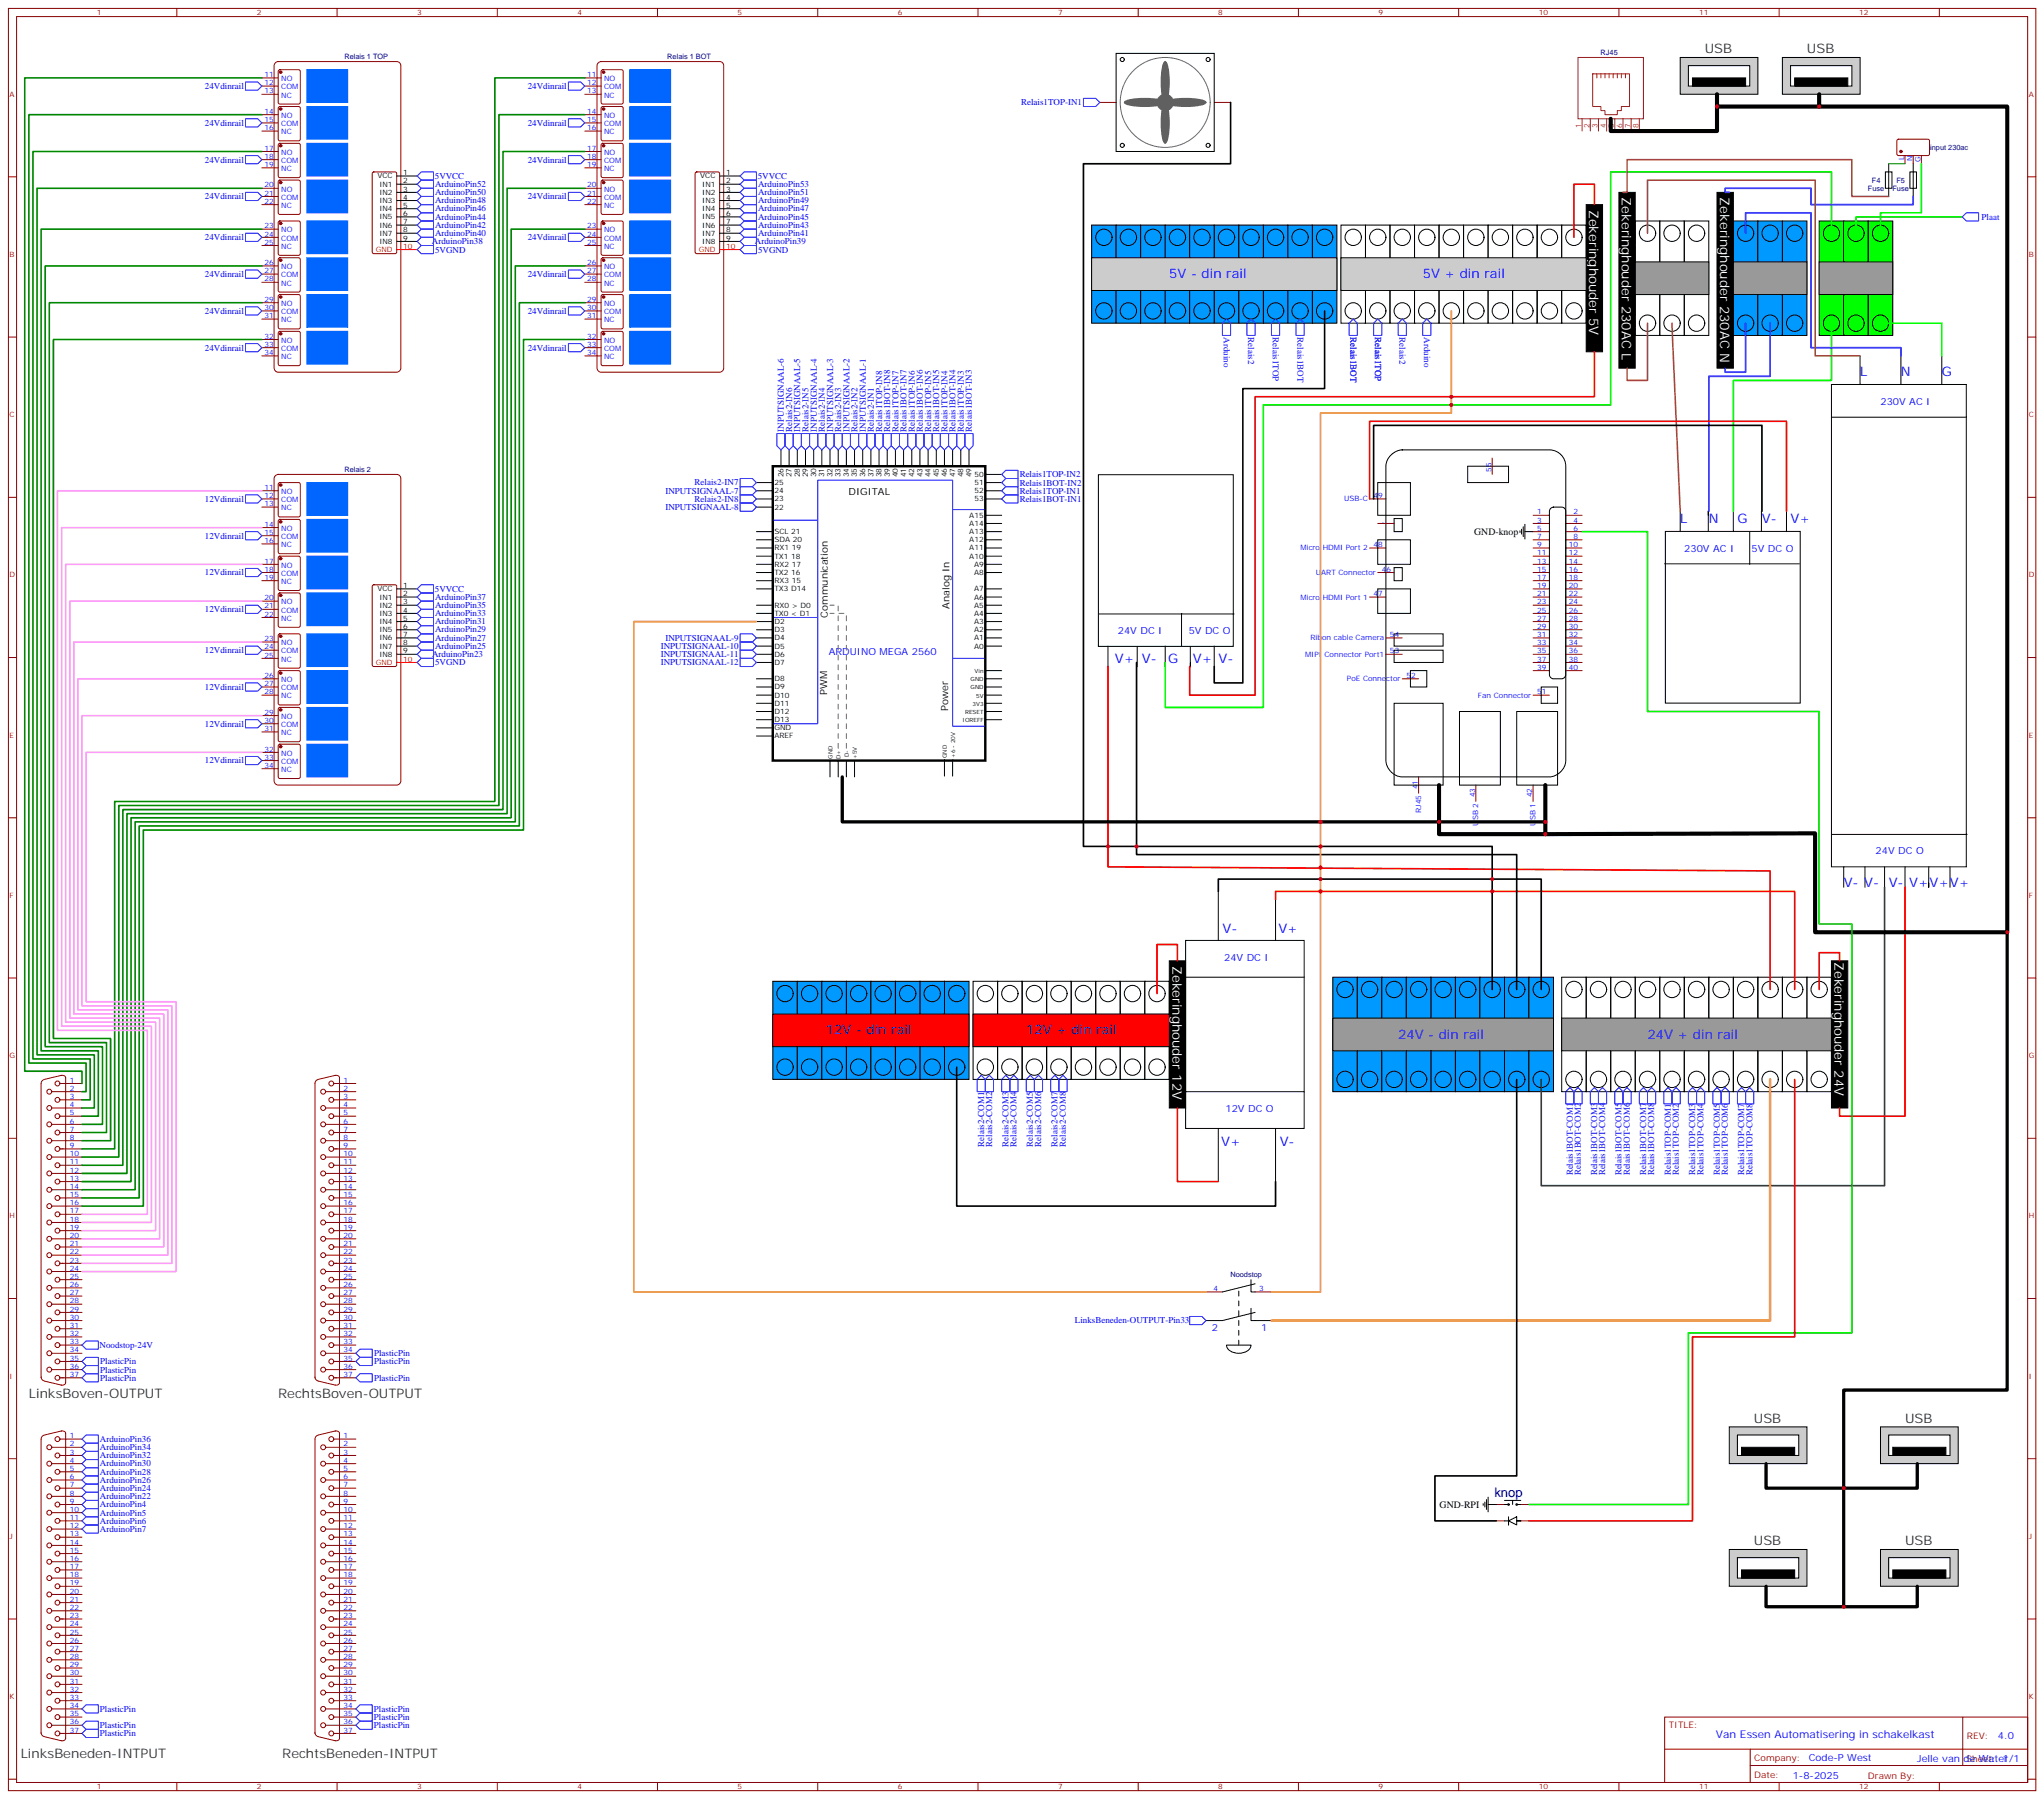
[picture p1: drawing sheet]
<svg xmlns="http://www.w3.org/2000/svg" width="882mm" height="776mm" viewBox="0 0 882 776" stroke-linecap="round" stroke-linejoin="round" font-family="sans-serif">
<defs><g id="words">
<g font-size="5.6" fill="#333">
<text x="735.6" y="23">USB</text>
<text x="779.7" y="23">USB</text>
<text x="12.5" y="603.4">LinksBoven-OUTPUT</text>
<text x="120.1" y="603.4">RechtsBoven-OUTPUT</text>
<text x="756.8" y="613.9">USB</text>
<text x="822.1" y="613.9">USB</text>
<text x="756.8" y="666.9">USB</text>
<text x="822.1" y="666.9">USB</text>
<text x="8.9" y="758.6">LinksBeneden-INTPUT</text>
<text x="121.8" y="758.6">RechtsBeneden-INTPUT</text>
</g>
<g font-size="5.6" fill="#fff">
<text x="699.9" y="85.2" transform="rotate(90 699.9 85.2)">Zekeringhouder 230AC L</text>
<text x="701.7" y="88.7" transform="rotate(90 701.7 88.7)">Zekeringhouder 24V</text>
<text x="742.3" y="85.2" transform="rotate(90 742.3 85.2)">Zekeringhouder 230AC N</text>
<text x="742.3" y="88.7" transform="rotate(90 742.3 88.7)">Zekeringhouder 24V</text>
<text x="685.8" y="90.5" transform="rotate(90 685.8 90.5)">Zekeringhouder 5V</text>
<text x="505.9" y="416.8" transform="rotate(90 505.9 416.8)">Zekeringhouder 12V</text>
<text x="791.7" y="415" transform="rotate(90 791.7 415)">Zekeringhouder 24V</text>
</g>
<g font-size="5.6" fill="#00f">
<text x="504.6" y="120.1">5V - din rail</text>
<text x="515.2" y="120.1">12V - din rail</text>
<text x="613.9" y="120.1">5V + din rail</text>
<text x="622.8" y="120.1">12V + din rail</text>
<text x="802.7" y="162.4">L</text>
<text x="820.3" y="162.4">N</text>
<text x="838" y="162.4">G</text>
<text x="725.1" y="225.9">L</text>
<text x="737.4" y="225.9">N</text>
<text x="749.8" y="225.9">G</text>
<text x="760.3" y="225.9">V-</text>
<text x="772.7" y="225.9">V+</text>
<text x="481.1" y="286.3">V+</text>
<text x="492.8" y="286.3">V-</text>
<text x="504.2" y="286.3">G</text>
<text x="514.8" y="286.3">V+</text>
<text x="525.8" y="286.3">V-</text>
<text x="795.6" y="382.9">V- V-</text>
<text x="815" y="382.9">V- V+V+V+</text>
<text x="527.5" y="402.7">V-</text>
<text x="551.6" y="402.7">V+</text>
<text x="356.4" y="446.4">12V - din rail</text>
<text x="442.8" y="446.4">12V + din rail</text>
<text x="603.4" y="448.1">24V - din rail</text>
<text x="711" y="448.1">24V + din rail</text>
<text x="527" y="494.4">V+</text>
<text x="552.2" y="494.4">V-</text>
</g>
<text font-size="5.6" fill="#000080" x="644.9" y="645.9">knop</text>
<text font-size="4.6" fill="#00f" x="740.5" y="750">Van Essen Automatisering in schakelkast</text>
<g font-size="4.2" fill="#00f">
<text x="811.5" y="174.7">230V AC I</text>
<text x="726.8" y="238.2">230V AC I</text>
<text x="755.8" y="238.2">5V DC O</text>
<text x="482.4" y="273.5">24V DC I</text>
<text x="513" y="273.5">5V DC O</text>
<text x="357.6" y="282.6">ARDUINO MEGA 2560</text>
<text x="809.4" y="368.6">24V DC O</text>
<text x="528.2" y="414.6">24V DC I</text>
<text x="528.8" y="479.8">12V DC O</text>
<text x="522.9" y="574.3">2</text>
<text x="544.2" y="574.3">1</text>
<text x="862.2" y="750.2">4.0</text>
<text x="780.5" y="759.8">Code-P West</text>
<text x="827.4" y="760.3">Jelle van de Water</text>
<text x="773.6" y="767.6">1-8-2025</text>
</g>
<g font-size="4.2">
<text x="366.2" y="213.7">DIGITAL</text>
<text x="636.2" y="230.8">GND-knop</text>
<text x="409.7" y="262.7" transform="rotate(-90 409.7 262.7)">Analog In</text>
<text x="357.3" y="266.5" transform="rotate(-90 357.3 266.5)">Communication</text>
<text x="356.9" y="299.8" transform="rotate(-90 356.9 299.8)">PWM</text>
<text x="409.1" y="306.7" transform="rotate(-90 409.1 306.7)">Power</text>
<text x="621.2" y="650.6">GND-RPI</text>
</g>
<g font-size="3.9" fill="#00f">
<text x="88.4" y="38.4">24Vdinrail</text>
<text x="227.8" y="38.4">24Vdinrail</text>
<text x="440.6" y="45.5">Relais1TOP-IN1</text>
<text x="88.4" y="54.3">24Vdinrail</text>
<text x="227.8" y="54.3">24Vdinrail</text>
<text x="88.4" y="70.2">24Vdinrail</text>
<text x="227.8" y="70.2">24Vdinrail</text>
<text x="187.6" y="77.2">5VVCC</text>
<text x="327" y="77.2">5VVCC</text>
<text x="187.8" y="80.6">ArduinoPin52</text>
<text x="327.1" y="80.6">ArduinoPin53</text>
<text x="88.4" y="86">24Vdinrail</text>
<text x="187.8" y="87.7">ArduinoPin48</text>
<text x="187.8" y="84.2">ArduinoPin50</text>
<text x="227.8" y="86">24Vdinrail</text>
<text x="327.1" y="87.7">ArduinoPin49</text>
<text x="327.1" y="84.2">ArduinoPin51</text>
<text x="187.8" y="94.8">ArduinoPin44</text>
<text x="187.8" y="91.2">ArduinoPin46</text>
<text x="327.1" y="94.8">ArduinoPin45</text>
<text x="327.1" y="91.2">ArduinoPin47</text>
<text x="855.1" y="94.9">Plaat</text>
<text x="187.8" y="101.8">ArduinoPin40</text>
<text x="187.8" y="98.3">ArduinoPin42</text>
<text x="327.1" y="101.8">ArduinoPin41</text>
<text x="327.1" y="98.3">ArduinoPin43</text>
<text x="88.4" y="103.7">24Vdinrail</text>
<text x="186.4" y="105.5">ArduinoPin38</text>
<text x="227.8" y="103.7">24Vdinrail</text>
<text x="325.8" y="105.5">ArduinoPin39</text>
<text x="187.8" y="109">5VGND</text>
<text x="327.1" y="109">5VGND</text>
<text x="88.4" y="119.6">24Vdinrail</text>
<text x="227.8" y="119.6">24Vdinrail</text>
<text x="88.4" y="135.4">24Vdinrail</text>
<text x="227.8" y="135.4">24Vdinrail</text>
<text x="528.1" y="145.5" transform="rotate(90 528.1 145.5)">Arduino</text>
<text x="538.7" y="145.5" transform="rotate(90 538.7 145.5)">Relais2</text>
<text x="549.3" y="145.5" transform="rotate(90 549.3 145.5)">Relais1TOP</text>
<text x="559.9" y="145.5" transform="rotate(90 559.9 145.5)">Relais1BOT</text>
<text x="582.8" y="145.5" transform="rotate(90 582.8 145.5)">Relais1BOT</text>
<text x="593.4" y="145.5" transform="rotate(90 593.4 145.5)">Relais1TOP</text>
<text x="604" y="145.5" transform="rotate(90 604 145.5)">Relais2</text>
<text x="614.5" y="145.5" transform="rotate(90 614.5 145.5)">Arduino</text>
<text x="88.4" y="151.3">24Vdinrail</text>
<text x="227.8" y="151.3">24Vdinrail</text>
<text x="338.3" y="186.4" transform="rotate(-90 338.3 186.4)">INPUTSIGNAAL-6</text>
<text x="341.8" y="186.4" transform="rotate(-90 341.8 186.4)">Relais2-IN6</text>
<text x="345.4" y="186.4" transform="rotate(-90 345.4 186.4)">INPUTSIGNAAL-5</text>
<text x="348.9" y="186.4" transform="rotate(-90 348.9 186.4)">Relais2-IN5</text>
<text x="352.4" y="186.4" transform="rotate(-90 352.4 186.4)">INPUTSIGNAAL-4</text>
<text x="355.9" y="186.4" transform="rotate(-90 355.9 186.4)">Relais2-IN4</text>
<text x="359.5" y="186.4" transform="rotate(-90 359.5 186.4)">INPUTSIGNAAL-3</text>
<text x="363" y="186.4" transform="rotate(-90 363 186.4)">Relais2-IN3</text>
<text x="366.5" y="186.4" transform="rotate(-90 366.5 186.4)">INPUTSIGNAAL-2</text>
<text x="370.1" y="186.4" transform="rotate(-90 370.1 186.4)">Relais2-IN2</text>
<text x="373.6" y="186.4" transform="rotate(-90 373.6 186.4)">INPUTSIGNAAL-1</text>
<text x="377.1" y="186.4" transform="rotate(-90 377.1 186.4)">Relais2-IN1</text>
<text x="380.6" y="186.4" transform="rotate(-90 380.6 186.4)">Relais1TOP-IN8</text>
<text x="384.2" y="186.4" transform="rotate(-90 384.2 186.4)">Relais1BOT-IN8</text>
<text x="387.7" y="186.4" transform="rotate(-90 387.7 186.4)">Relais1TOP-IN7</text>
<text x="391.2" y="186.4" transform="rotate(-90 391.2 186.4)">Relais1BOT-IN7</text>
<text x="394.8" y="186.4" transform="rotate(-90 394.8 186.4)">Relais1TOP-IN6</text>
<text x="398.3" y="186.4" transform="rotate(-90 398.3 186.4)">Relais1BOT-IN6</text>
<text x="401.8" y="186.4" transform="rotate(-90 401.8 186.4)">Relais1TOP-IN5</text>
<text x="405.3" y="186.4" transform="rotate(-90 405.3 186.4)">Relais1BOT-IN5</text>
<text x="408.9" y="186.4" transform="rotate(-90 408.9 186.4)">Relais1TOP-IN4</text>
<text x="412.4" y="186.4" transform="rotate(-90 412.4 186.4)">Relais1BOT-IN4</text>
<text x="415.9" y="186.4" transform="rotate(-90 415.9 186.4)">Relais1TOP-IN3</text>
<text x="419.4" y="186.4" transform="rotate(-90 419.4 186.4)">Relais1BOT-IN3</text>
<text x="299.8" y="209.5">Relais2-IN7</text>
<text x="440" y="209.5">Relais1BOT-IN2</text>
<text x="440" y="206">Relais1TOP-IN2</text>
<text x="287.1" y="213">INPUTSIGNAAL-7</text>
<text x="440" y="213.1">Relais1TOP-IN1</text>
<text x="88.4" y="216.5">12Vdinrail</text>
<text x="287.1" y="220.1">INPUTSIGNAAL-8</text>
<text x="299.8" y="216.5">Relais2-IN8</text>
<text x="440" y="216.6">Relais1BOT-IN1</text>
<text x="88.4" y="232.4">12Vdinrail</text>
<text x="88.4" y="248.3">12Vdinrail</text>
<text x="187.6" y="255.4">5VVCC</text>
<text x="187.8" y="262.3">ArduinoPin35</text>
<text x="187.8" y="258.8">ArduinoPin37</text>
<text x="88.4" y="264.2">12Vdinrail</text>
<text x="187.8" y="269.4">ArduinoPin31</text>
<text x="187.8" y="265.9">ArduinoPin33</text>
<text x="187.8" y="272.9">ArduinoPin29</text>
<text x="88.4" y="281.8">12Vdinrail</text>
<text x="187.8" y="280">ArduinoPin25</text>
<text x="187.8" y="276.4">ArduinoPin27</text>
<text x="285.2" y="280">INPUTSIGNAAL-10</text>
<text x="287.1" y="276.5">INPUTSIGNAAL-9</text>
<text x="186.4" y="283.6">ArduinoPin23</text>
<text x="187.8" y="287.1">5VGND</text>
<text x="285.2" y="283.5">INPUTSIGNAAL-11</text>
<text x="285.2" y="287">INPUTSIGNAAL-12</text>
<text x="88.4" y="297.7">12Vdinrail</text>
<text x="88.4" y="313.5">12Vdinrail</text>
<text x="88.4" y="329.4">12Vdinrail</text>
<text x="424.7" y="494.8" transform="rotate(-90 424.7 494.8)">Relais2-COM1</text>
<text x="428.1" y="494.8" transform="rotate(-90 428.1 494.8)">Relais2-COM2</text>
<text x="435.2" y="494.8" transform="rotate(-90 435.2 494.8)">Relais2-COM3</text>
<text x="438.7" y="494.8" transform="rotate(-90 438.7 494.8)">Relais2-COM4</text>
<text x="445.8" y="494.8" transform="rotate(-90 445.8 494.8)">Relais2-COM5</text>
<text x="449.3" y="494.8" transform="rotate(-90 449.3 494.8)">Relais2-COM6</text>
<text x="456.4" y="494.8" transform="rotate(-90 456.4 494.8)">Relais2-COM7</text>
<text x="459.9" y="494.8" transform="rotate(-90 459.9 494.8)">Relais2-COM8</text>
<text x="678.8" y="507.2" transform="rotate(-90 678.8 507.2)">Relais1BOT-COM1</text>
<text x="682.2" y="507.2" transform="rotate(-90 682.2 507.2)">Relais1BOT-COM2</text>
<text x="689.2" y="507.2" transform="rotate(-90 689.2 507.2)">Relais1BOT-COM3</text>
<text x="692.7" y="507.2" transform="rotate(-90 692.7 507.2)">Relais1BOT-COM4</text>
<text x="699.8" y="507.2" transform="rotate(-90 699.8 507.2)">Relais1BOT-COM5</text>
<text x="703.3" y="507.2" transform="rotate(-90 703.3 507.2)">Relais1BOT-COM6</text>
<text x="710.4" y="507.2" transform="rotate(-90 710.4 507.2)">Relais1BOT-COM7</text>
<text x="713.9" y="507.2" transform="rotate(-90 713.9 507.2)">Relais1BOT-COM8</text>
<text x="721" y="507.1" transform="rotate(-90 721 507.1)">Relais1TOP-COM1</text>
<text x="724.5" y="507.1" transform="rotate(-90 724.5 507.1)">Relais1TOP-COM2</text>
<text x="731.5" y="507.1" transform="rotate(-90 731.5 507.1)">Relais1TOP-COM3</text>
<text x="735" y="507.1" transform="rotate(-90 735 507.1)">Relais1TOP-COM4</text>
<text x="742.1" y="507.1" transform="rotate(-90 742.1 507.1)">Relais1TOP-COM5</text>
<text x="745.6" y="507.1" transform="rotate(-90 745.6 507.1)">Relais1TOP-COM6</text>
<text x="752.7" y="507.1" transform="rotate(-90 752.7 507.1)">Relais1TOP-COM7</text>
<text x="756.2" y="507.1" transform="rotate(-90 756.2 507.1)">Relais1TOP-COM8</text>
<text x="463.9" y="571.1">LinksBeneden-OUTPUT-Pin33</text>
<text x="43" y="581.7">Noodstop-24V</text>
<text x="161.4" y="585.2">PlasticPin</text>
<text x="43.2" y="592.3">PlasticPin</text>
<text x="43.2" y="588.8">PlasticPin</text>
<text x="161.4" y="588.8">PlasticPin</text>
<text x="43.2" y="595.8">PlasticPin</text>
<text x="161.4" y="595.8">PlasticPin</text>
<text x="43.1" y="622.2">ArduinoPin36</text>
<text x="43.1" y="625.8">ArduinoPin34</text>
<text x="43.1" y="629.3">ArduinoPin32</text>
<text x="43.1" y="632.8">ArduinoPin30</text>
<text x="43.1" y="636.3">ArduinoPin28</text>
<text x="43.1" y="639.9">ArduinoPin26</text>
<text x="43.1" y="643.4">ArduinoPin24</text>
<text x="43.1" y="646.9">ArduinoPin22</text>
<text x="43.1" y="650.5">ArduinoPin4</text>
<text x="43.1" y="654">ArduinoPin5</text>
<text x="43.1" y="657.4">ArduinoPin6</text>
<text x="43.1" y="661">ArduinoPin7</text>
<text x="43.1" y="738.6">PlasticPin</text>
<text x="161.3" y="738.6">PlasticPin</text>
<text x="161.3" y="742.1">PlasticPin</text>
<text x="43.1" y="745.6">PlasticPin</text>
<text x="43.1" y="749.2">PlasticPin</text>
<text x="161.3" y="745.6">PlasticPin</text>
</g>
<g font-size="3.9" fill="#800">
<text x="720.1" y="745.5">TITLE:</text>
<text x="848.8" y="750.2">REV:</text>
<text x="757" y="759.7">Company:</text>
<text x="848.4" y="760.3">Sheet: 1/1</text>
<text x="757" y="767.4">Date:</text>
<text x="806.1" y="767.5">Drawn By:</text>
</g>
<g font-size="3.2" fill="#800">
<text x="41.7" y="6.6">1</text>
<text x="110.9" y="6.6">2</text>
<text x="180" y="6.6">3</text>
<text x="249.2" y="6.6">4</text>
<text x="318.3" y="6.6">5</text>
<text x="387.5" y="6.6">6</text>
<text x="456.6" y="6.6">7</text>
<text x="525.7" y="6.6">8</text>
<text x="594.9" y="6.6">9</text>
<text x="664" y="6.6">10</text>
<text x="733.2" y="6.6">11</text>
<text x="802.3" y="6.6">12</text>
<text x="4.2" y="41.7">A</text>
<text x="875.5" y="41.7">A</text>
<text x="4.2" y="110.9">B</text>
<text x="875.5" y="110.9">B</text>
<text x="4.2" y="180">C</text>
<text x="875.5" y="180">C</text>
<text x="4.2" y="249.2">D</text>
<text x="875.5" y="249.2">D</text>
<text x="4.2" y="318.3">E</text>
<text x="875.5" y="318.3">E</text>
<text x="4.2" y="387.5">F</text>
<text x="875.5" y="387.5">F</text>
<text x="4.2" y="456.6">G</text>
<text x="875.5" y="456.6">G</text>
<text x="4.2" y="525.7">H</text>
<text x="875.5" y="525.7">H</text>
<text x="4.2" y="594.9">I</text>
<text x="875.5" y="594.9">I</text>
<text x="4.2" y="664">J</text>
<text x="875.5" y="664">J</text>
<text x="4.2" y="733.2">K</text>
<text x="875.5" y="733.2">K</text>
<text x="41.7" y="772.2">1</text>
<text x="110.9" y="772.2">2</text>
<text x="180" y="772.2">3</text>
<text x="249.2" y="772.2">4</text>
<text x="318.3" y="772.2">5</text>
<text x="387.5" y="772.2">6</text>
<text x="456.6" y="772.2">7</text>
<text x="525.7" y="772.2">8</text>
<text x="594.9" y="772.2">9</text>
<text x="664" y="772.2">10</text>
<text x="733.2" y="772.2">11</text>
<text x="802.3" y="772.2">12</text>
</g>
<g font-size="3.2" fill="#000080">
<text x="690.7" y="23.7">RJ45</text>
<text x="148.6" y="25.5">Relais 1 TOP</text>
<text x="288" y="25.5">Relais 1 BOT</text>
<text x="833" y="64.7">input 230ac</text>
<text x="806.1" y="82.4">Fuse</text>
<text x="807.8" y="78.8">F4</text>
<text x="816.7" y="82.4">Fuse</text>
<text x="818.4" y="78.8">F5</text>
<text x="148.6" y="203.7">Relais 2</text>
<text x="531" y="551.1">Noodstop</text>
</g>
<g font-size="3.2" fill="#00f">
<text x="114.1" y="33.3">11</text>
<text x="121.4" y="35">NO</text>
<text x="253.4" y="33.3">11</text>
<text x="260.7" y="35">NO</text>
<text x="114.1" y="40.3">13</text>
<text x="114.1" y="36.8">12</text>
<text x="121.4" y="38.6">COM</text>
<text x="253.4" y="40.3">13</text>
<text x="253.4" y="36.8">12</text>
<text x="260.7" y="38.6">COM</text>
<text x="121.4" y="42.1">NC</text>
<text x="260.7" y="42.1">NC</text>
<text x="114.1" y="52.7">15</text>
<text x="114.1" y="49.1">14</text>
<text x="121.4" y="50.9">NO</text>
<text x="253.4" y="52.7">15</text>
<text x="253.4" y="49.1">14</text>
<text x="260.7" y="50.9">NO</text>
<text x="114.1" y="56.2">16</text>
<text x="121.4" y="58">NC</text>
<text x="121.4" y="54.4">COM</text>
<text x="253.4" y="56.2">16</text>
<text x="260.7" y="58">NC</text>
<text x="260.7" y="54.4">COM</text>
<text x="114.1" y="65">17</text>
<text x="253.4" y="65">17</text>
<text x="114.1" y="68.5">18</text>
<text x="121.4" y="70.3">COM</text>
<text x="121.4" y="66.8">NO</text>
<text x="253.4" y="68.5">18</text>
<text x="260.7" y="70.3">COM</text>
<text x="260.7" y="66.8">NO</text>
<text x="821.7" y="69.1" transform="rotate(-90 821.7 69.1)">L</text>
<text x="825.3" y="69.7" transform="rotate(-90 825.3 69.7)">N</text>
<text x="828.8" y="69.8" transform="rotate(-90 828.8 69.8)">G</text>
<text x="114.1" y="72.1">19</text>
<text x="121.4" y="73.8">NC</text>
<text x="253.4" y="72.1">19</text>
<text x="260.7" y="73.8">NC</text>
<text x="114.1" y="80.9">20</text>
<text x="121.4" y="82.7">NO</text>
<text x="253.4" y="80.9">20</text>
<text x="260.7" y="82.7">NO</text>
<text x="114.1" y="87.9">22</text>
<text x="114.1" y="84.4">21</text>
<text x="121.4" y="89.7">NC</text>
<text x="121.4" y="86.2">COM</text>
<text x="253.4" y="87.9">22</text>
<text x="253.4" y="84.4">21</text>
<text x="260.7" y="89.7">NC</text>
<text x="260.7" y="86.2">COM</text>
<text x="114.1" y="98.5">23</text>
<text x="121.4" y="100.3">NO</text>
<text x="253.4" y="98.5">23</text>
<text x="260.7" y="100.3">NO</text>
<text x="114.1" y="105.6">25</text>
<text x="114.1" y="102.1">24</text>
<text x="121.4" y="107.4">NC</text>
<text x="121.4" y="103.8">COM</text>
<text x="253.4" y="105.6">25</text>
<text x="253.4" y="102.1">24</text>
<text x="260.7" y="107.4">NC</text>
<text x="260.7" y="103.8">COM</text>
<text x="114.1" y="117.9">27</text>
<text x="114.1" y="114.4">26</text>
<text x="121.4" y="119.7">COM</text>
<text x="121.4" y="116.2">NO</text>
<text x="253.4" y="117.9">27</text>
<text x="253.4" y="114.4">26</text>
<text x="260.7" y="119.7">COM</text>
<text x="260.7" y="116.2">NO</text>
<text x="114.1" y="121.5">28</text>
<text x="121.4" y="123.2">NC</text>
<text x="253.4" y="121.5">28</text>
<text x="260.7" y="123.2">NC</text>
<text x="114.1" y="130.3">29</text>
<text x="253.4" y="130.3">29</text>
<text x="114.1" y="137.3">31</text>
<text x="114.1" y="133.8">30</text>
<text x="121.4" y="135.6">COM</text>
<text x="121.4" y="132">NO</text>
<text x="253.4" y="137.3">31</text>
<text x="253.4" y="133.8">30</text>
<text x="260.7" y="135.6">COM</text>
<text x="260.7" y="132">NO</text>
<text x="121.4" y="139.1">NC</text>
<text x="260.7" y="139.1">NC</text>
<text x="114.1" y="149.7">33</text>
<text x="114.1" y="146.2">32</text>
<text x="121.4" y="147.9">NO</text>
<text x="253.4" y="149.7">33</text>
<text x="253.4" y="146.2">32</text>
<text x="260.7" y="147.9">NO</text>
<text x="114.1" y="153.2">34</text>
<text x="121.4" y="155">NC</text>
<text x="121.4" y="151.4">COM</text>
<text x="253.4" y="153.2">34</text>
<text x="260.7" y="155">NC</text>
<text x="260.7" y="151.4">COM</text>
<text x="643.6" y="203.5" transform="rotate(-90 643.6 203.5)">55</text>
<text x="114.1" y="214.9">12</text>
<text x="114.1" y="211.4">11</text>
<text x="121.4" y="213.2">NO</text>
<text x="592.8" y="214.9">49</text>
<text x="114.1" y="218.5">13</text>
<text x="121.4" y="220.2">NC</text>
<text x="121.4" y="216.7">COM</text>
<text x="580" y="216.4">USB-C</text>
<text x="114.1" y="227.3">14</text>
<text x="596.3" y="225.5">.</text>
<text x="663.3" y="222">1</text>
<text x="663.3" y="225.5">3</text>
<text x="679" y="222">2</text>
<text x="679" y="225.5">4</text>
<text x="114.1" y="230.8">15</text>
<text x="121.4" y="232.6">COM</text>
<text x="121.4" y="229.1">NO</text>
<text x="663.3" y="229.1">5</text>
<text x="663.3" y="232.6">7</text>
<text x="679" y="229.1">6</text>
<text x="679" y="232.6">8</text>
<text x="114.1" y="234.4">16</text>
<text x="121.4" y="236.1">NC</text>
<text x="561.2" y="237.5">Micro HDMI Port 2</text>
<text x="592.8" y="236.1">48</text>
<text x="663.3" y="236.1">9</text>
<text x="663.3" y="239.6">11</text>
<text x="676.9" y="236.1">10</text>
<text x="676.9" y="239.6">12</text>
<text x="114.1" y="243.2">17</text>
<text x="121.4" y="244.9">NO</text>
<text x="663.3" y="243.2">13</text>
<text x="676.9" y="243.2">14</text>
<text x="114.1" y="250.2">19</text>
<text x="114.1" y="246.7">18</text>
<text x="121.4" y="252">NC</text>
<text x="121.4" y="248.5">COM</text>
<text x="567.8" y="248.1">UART Connector</text>
<text x="596.3" y="246.7">46</text>
<text x="663.3" y="246.7">15</text>
<text x="663.3" y="250.2">17</text>
<text x="676.9" y="246.7">16</text>
<text x="676.9" y="250.2">18</text>
<text x="592.8" y="257.3">47</text>
<text x="663.3" y="253.8">19</text>
<text x="663.3" y="257.3">21</text>
<text x="676.9" y="253.8">20</text>
<text x="676.9" y="257.3">22</text>
<text x="114.1" y="262.6">21</text>
<text x="114.1" y="259">20</text>
<text x="121.4" y="260.8">NO</text>
<text x="561.2" y="258.7">Micro HDMI Port 1</text>
<text x="663.3" y="260.8">23</text>
<text x="676.9" y="260.8">24</text>
<text x="114.1" y="266.1">22</text>
<text x="121.4" y="267.9">NC</text>
<text x="121.4" y="264.3">COM</text>
<text x="663.3" y="264.3">25</text>
<text x="663.3" y="267.9">27</text>
<text x="676.9" y="264.3">26</text>
<text x="676.9" y="267.9">28</text>
<text x="599.8" y="274.9">54</text>
<text x="663.3" y="271.4">29</text>
<text x="663.3" y="274.9">31</text>
<text x="676.9" y="271.4">30</text>
<text x="676.9" y="274.9">32</text>
<text x="114.1" y="280.2">24</text>
<text x="114.1" y="276.7">23</text>
<text x="121.4" y="282">COM</text>
<text x="121.4" y="278.4">NO</text>
<text x="565.5" y="276.3">Ribon cable Camera</text>
<text x="599.8" y="282">53</text>
<text x="663.3" y="278.4">33</text>
<text x="663.3" y="282">35</text>
<text x="676.9" y="278.4">34</text>
<text x="676.9" y="282">36</text>
<text x="114.1" y="283.7">25</text>
<text x="121.4" y="285.5">NC</text>
<text x="563.2" y="283.4">MIPI Connector Port1</text>
<text x="663.3" y="285.5">37</text>
<text x="676.9" y="285.5">38</text>
<text x="114.1" y="292.6">26</text>
<text x="581.2" y="294">PoE Connector</text>
<text x="606.9" y="292.6">52</text>
<text x="663.3" y="289">39</text>
<text x="676.9" y="289">40</text>
<text x="114.1" y="299.6">28</text>
<text x="114.1" y="296.1">27</text>
<text x="121.4" y="297.9">COM</text>
<text x="121.4" y="294.3">NO</text>
<text x="663.3" y="299.6">51</text>
<text x="121.4" y="301.4">NC</text>
<text x="637.8" y="301">Fan Connector</text>
<text x="114.1" y="312">30</text>
<text x="114.1" y="308.4">29</text>
<text x="121.4" y="310.2">NO</text>
<text x="114.1" y="315.5">31</text>
<text x="121.4" y="317.3">NC</text>
<text x="121.4" y="313.7">COM</text>
<text x="114.1" y="327.8">33</text>
<text x="114.1" y="324.3">32</text>
<text x="121.4" y="329.6">COM</text>
<text x="121.4" y="326.1">NO</text>
<text x="114.1" y="331.4">34</text>
<text x="121.4" y="333.1">NC</text>
<text x="611.8" y="340.5" transform="rotate(-90 611.8 340.5)">41</text>
<text x="636.5" y="344.1" transform="rotate(-90 636.5 344.1)">43</text>
<text x="661.2" y="344.1" transform="rotate(-90 661.2 344.1)">42</text>
<text x="613.2" y="350.7" transform="rotate(-90 613.2 350.7)">RJ45</text>
<text x="637.9" y="356.3" transform="rotate(-90 637.9 356.3)">USB 2</text>
<text x="662.6" y="356.3" transform="rotate(-90 662.6 356.3)">USB 1</text>
<text x="30.1" y="467.2">1</text>
<text x="148.3" y="467.2">1</text>
<text x="30.1" y="470.7">2</text>
<text x="148.3" y="470.7">2</text>
<text x="30.1" y="477.8">4</text>
<text x="30.1" y="474.2">3</text>
<text x="148.3" y="474.2">3</text>
<text x="148.3" y="477.8">4</text>
<text x="30.1" y="484.8">6</text>
<text x="30.1" y="481.3">5</text>
<text x="148.3" y="481.3">5</text>
<text x="148.3" y="484.8">6</text>
<text x="30.1" y="491.9">8</text>
<text x="30.1" y="488.4">7</text>
<text x="148.3" y="488.4">7</text>
<text x="148.3" y="491.9">8</text>
<text x="30.1" y="495.4">9</text>
<text x="148.3" y="495.4">9</text>
<text x="30.1" y="498.9">10</text>
<text x="30.1" y="502.5">11</text>
<text x="148.3" y="502.5">11</text>
<text x="148.3" y="498.9">10</text>
<text x="30.1" y="506">12</text>
<text x="30.1" y="509.5">13</text>
<text x="148.3" y="509.5">13</text>
<text x="148.3" y="506">12</text>
<text x="30.1" y="513">14</text>
<text x="148.3" y="513">14</text>
<text x="30.1" y="520.1">16</text>
<text x="30.1" y="516.6">15</text>
<text x="148.3" y="516.6">15</text>
<text x="148.3" y="520.1">16</text>
<text x="30.1" y="527.2">18</text>
<text x="30.1" y="523.6">17</text>
<text x="148.3" y="523.6">17</text>
<text x="148.3" y="527.2">18</text>
<text x="30.1" y="530.7">19</text>
<text x="148.3" y="530.7">19</text>
<text x="30.1" y="534.2">20</text>
<text x="30.1" y="537.7">21</text>
<text x="148.3" y="537.7">21</text>
<text x="148.3" y="534.2">20</text>
<text x="30.1" y="541.3">22</text>
<text x="30.1" y="544.8">23</text>
<text x="148.3" y="544.8">23</text>
<text x="148.3" y="541.3">22</text>
<text x="30.1" y="548.3">24</text>
<text x="30.1" y="551.9">25</text>
<text x="148.3" y="551.9">25</text>
<text x="148.3" y="548.3">24</text>
<text x="30.1" y="555.4">26</text>
<text x="148.3" y="555.4">26</text>
<text x="523.7" y="557.1">4</text>
<text x="543.4" y="557.1">3</text>
<text x="30.1" y="562.4">28</text>
<text x="30.1" y="558.9">27</text>
<text x="148.3" y="558.9">27</text>
<text x="148.3" y="562.4">28</text>
<text x="30.1" y="569.5">30</text>
<text x="30.1" y="566">29</text>
<text x="148.3" y="566">29</text>
<text x="148.3" y="569.5">30</text>
<text x="30.1" y="573">31</text>
<text x="148.3" y="573">31</text>
<text x="30.1" y="576.5">32</text>
<text x="30.1" y="580.1">33</text>
<text x="148.3" y="580.1">33</text>
<text x="148.3" y="576.5">32</text>
<text x="30.1" y="583.6">34</text>
<text x="30.1" y="587.1">35</text>
<text x="148.3" y="587.1">35</text>
<text x="148.3" y="583.6">34</text>
<text x="30.1" y="590.7">36</text>
<text x="148.3" y="590.7">36</text>
<text x="30.1" y="594.2">37</text>
<text x="148.3" y="594.2">37</text>
<text x="30.1" y="620.6">1</text>
<text x="148.3" y="620.6">1</text>
<text x="30.1" y="627.7">3</text>
<text x="30.1" y="624.2">2</text>
<text x="148.3" y="624.2">2</text>
<text x="148.3" y="627.7">3</text>
<text x="30.1" y="634.8">5</text>
<text x="30.1" y="631.2">4</text>
<text x="148.3" y="631.2">4</text>
<text x="148.3" y="634.8">5</text>
<text x="30.1" y="641.8">7</text>
<text x="30.1" y="638.3">6</text>
<text x="148.3" y="638.3">6</text>
<text x="148.3" y="641.8">7</text>
<text x="30.1" y="645.3">8</text>
<text x="148.3" y="645.3">8</text>
<text x="30.1" y="648.9">9</text>
<text x="30.1" y="652.4">10</text>
<text x="148.3" y="652.4">10</text>
<text x="148.3" y="648.9">9</text>
<text x="30.1" y="655.9">11</text>
<text x="30.1" y="659.4">12</text>
<text x="148.3" y="659.4">12</text>
<text x="148.3" y="655.9">11</text>
<text x="30.1" y="663">13</text>
<text x="148.3" y="663">13</text>
<text x="30.1" y="670">15</text>
<text x="30.1" y="666.5">14</text>
<text x="148.3" y="666.5">14</text>
<text x="148.3" y="670">15</text>
<text x="30.1" y="677.1">17</text>
<text x="30.1" y="673.6">16</text>
<text x="148.3" y="673.6">16</text>
<text x="148.3" y="677.1">17</text>
<text x="30.1" y="680.6">18</text>
<text x="148.3" y="680.6">18</text>
<text x="30.1" y="684.1">19</text>
<text x="30.1" y="687.7">20</text>
<text x="148.3" y="687.7">20</text>
<text x="148.3" y="684.1">19</text>
<text x="30.1" y="691.2">21</text>
<text x="30.1" y="694.7">22</text>
<text x="148.3" y="694.7">22</text>
<text x="148.3" y="691.2">21</text>
<text x="30.1" y="698.3">23</text>
<text x="30.1" y="701.8">24</text>
<text x="148.3" y="701.8">24</text>
<text x="148.3" y="698.3">23</text>
<text x="30.1" y="705.3">25</text>
<text x="148.3" y="705.3">25</text>
<text x="30.1" y="712.4">27</text>
<text x="30.1" y="708.8">26</text>
<text x="148.3" y="708.8">26</text>
<text x="148.3" y="712.4">27</text>
<text x="30.1" y="719.4">29</text>
<text x="30.1" y="715.9">28</text>
<text x="148.3" y="715.9">28</text>
<text x="148.3" y="719.4">29</text>
<text x="30.1" y="722.9">30</text>
<text x="148.3" y="722.9">30</text>
<text x="30.1" y="726.5">31</text>
<text x="30.1" y="730">32</text>
<text x="148.3" y="730">32</text>
<text x="148.3" y="726.5">31</text>
<text x="30.1" y="733.5">33</text>
<text x="30.1" y="737.1">34</text>
<text x="148.3" y="737.1">34</text>
<text x="148.3" y="733.5">33</text>
<text x="30.1" y="740.6">35</text>
<text x="148.3" y="740.6">35</text>
<text x="30.1" y="747.6">37</text>
<text x="30.1" y="744.1">36</text>
<text x="148.3" y="744.1">36</text>
<text x="148.3" y="747.6">37</text>
</g>
<g font-size="3.2" fill="#8d2323">
<text x="682.4" y="55.4" transform="rotate(-90 682.4 55.4)">1</text>
<text x="685.9" y="55.4" transform="rotate(-90 685.9 55.4)">2</text>
<text x="689.4" y="55.4" transform="rotate(-90 689.4 55.4)">3</text>
<text x="693" y="55.4" transform="rotate(-90 693 55.4)">4</text>
<text x="696.5" y="55.4" transform="rotate(-90 696.5 55.4)">5</text>
<text x="700" y="55.4" transform="rotate(-90 700 55.4)">6</text>
<text x="703.5" y="55.4" transform="rotate(-90 703.5 55.4)">7</text>
<text x="707.1" y="55.4" transform="rotate(-90 707.1 55.4)">8</text>
</g>
<g font-size="3.2">
<text x="162.8" y="77">VCC</text>
<text x="174" y="75.6">1</text>
<text x="302.2" y="77">VCC</text>
<text x="313.4" y="75.6">1</text>
<text x="163.7" y="80.5">IN1</text>
<text x="174" y="79.1">2</text>
<text x="174" y="82.7">3</text>
<text x="303.1" y="80.5">IN1</text>
<text x="313.4" y="79.1">2</text>
<text x="313.4" y="82.7">3</text>
<text x="163.7" y="84.1">IN2</text>
<text x="163.7" y="87.6">IN3</text>
<text x="174" y="86.2">4</text>
<text x="174" y="89.7">5</text>
<text x="303.1" y="84.1">IN2</text>
<text x="303.1" y="87.6">IN3</text>
<text x="313.4" y="86.2">4</text>
<text x="313.4" y="89.7">5</text>
<text x="163.7" y="91.1">IN4</text>
<text x="163.7" y="94.7">IN5</text>
<text x="174" y="93.2">6</text>
<text x="303.1" y="91.1">IN4</text>
<text x="303.1" y="94.7">IN5</text>
<text x="313.4" y="93.2">6</text>
<text x="163.7" y="98.2">IN6</text>
<text x="163.7" y="101.7">IN7</text>
<text x="174" y="96.8">7</text>
<text x="174" y="100.3">8</text>
<text x="303.1" y="98.2">IN6</text>
<text x="303.1" y="101.7">IN7</text>
<text x="313.4" y="96.8">7</text>
<text x="313.4" y="100.3">8</text>
<text x="163.7" y="105.2">IN8</text>
<text x="174" y="103.8">9</text>
<text x="303.1" y="105.2">IN8</text>
<text x="313.4" y="103.8">9</text>
<text x="334.2" y="209.3">25</text>
<text x="338.1" y="205.9" transform="rotate(-90 338.1 205.9)">26</text>
<text x="341.6" y="205.9" transform="rotate(-90 341.6 205.9)">27</text>
<text x="345.1" y="205.9" transform="rotate(-90 345.1 205.9)">28</text>
<text x="348.7" y="205.9" transform="rotate(-90 348.7 205.9)">29</text>
<text x="352.2" y="205.9" transform="rotate(-90 352.2 205.9)">30</text>
<text x="355.7" y="205.9" transform="rotate(-90 355.7 205.9)">31</text>
<text x="359.2" y="205.9" transform="rotate(-90 359.2 205.9)">32</text>
<text x="362.8" y="205.9" transform="rotate(-90 362.8 205.9)">33</text>
<text x="366.3" y="205.9" transform="rotate(-90 366.3 205.9)">34</text>
<text x="369.8" y="205.9" transform="rotate(-90 369.8 205.9)">35</text>
<text x="373.3" y="205.9" transform="rotate(-90 373.3 205.9)">36</text>
<text x="376.9" y="205.9" transform="rotate(-90 376.9 205.9)">37</text>
<text x="380.4" y="205.9" transform="rotate(-90 380.4 205.9)">38</text>
<text x="383.9" y="205.9" transform="rotate(-90 383.9 205.9)">39</text>
<text x="387.5" y="205.9" transform="rotate(-90 387.5 205.9)">40</text>
<text x="391" y="205.9" transform="rotate(-90 391 205.9)">41</text>
<text x="394.5" y="205.9" transform="rotate(-90 394.5 205.9)">42</text>
<text x="398" y="205.9" transform="rotate(-90 398 205.9)">43</text>
<text x="401.6" y="205.9" transform="rotate(-90 401.6 205.9)">44</text>
<text x="405.1" y="205.9" transform="rotate(-90 405.1 205.9)">45</text>
<text x="408.6" y="205.9" transform="rotate(-90 408.6 205.9)">46</text>
<text x="412.2" y="205.9" transform="rotate(-90 412.2 205.9)">47</text>
<text x="415.7" y="205.9" transform="rotate(-90 415.7 205.9)">48</text>
<text x="419.2" y="205.9" transform="rotate(-90 419.2 205.9)">49</text>
<text x="420.5" y="209.3">51</text>
<text x="420.5" y="205.8">50</text>
<text x="334.2" y="212.8">24</text>
<text x="420.5" y="212.8">52</text>
<text x="334.2" y="216.4">23</text>
<text x="334.2" y="219.9">22</text>
<text x="420.5" y="216.4">53</text>
<text x="418.3" y="226.9">A14</text>
<text x="418.3" y="223.4">A15</text>
<text x="334.2" y="230.5">SCL 21</text>
<text x="334.2" y="234">SDA 20</text>
<text x="418.3" y="234">A12</text>
<text x="418.3" y="230.5">A13</text>
<text x="334.2" y="237.5">RX1 19</text>
<text x="418.3" y="237.5">A11</text>
<text x="334.2" y="241.1">TX1 18</text>
<text x="334.2" y="244.6">RX2 17</text>
<text x="418.3" y="241.1">A10</text>
<text x="420.3" y="244.6">A9</text>
<text x="334.2" y="248.1">TX2 16</text>
<text x="334.2" y="251.6">RX3 15</text>
<text x="420.3" y="248.1">A8</text>
<text x="162.8" y="255.2">VCC</text>
<text x="174" y="253.8">1</text>
<text x="174" y="257.3">2</text>
<text x="334.2" y="255.2">TX3 D14</text>
<text x="420.3" y="255.2">A7</text>
<text x="163.7" y="258.7">IN1</text>
<text x="163.7" y="262.2">IN2</text>
<text x="174" y="260.8">3</text>
<text x="334.2" y="262.2">RX0 &gt; D0</text>
<text x="420.3" y="262.2">A5</text>
<text x="420.3" y="258.7">A6</text>
<text x="163.7" y="265.7">IN3</text>
<text x="163.7" y="269.3">IN4</text>
<text x="174" y="264.3">4</text>
<text x="174" y="267.9">5</text>
<text x="334.2" y="265.7">TX0 &lt; D1</text>
<text x="334.2" y="269.3">D2</text>
<text x="420.3" y="269.3">A3</text>
<text x="420.3" y="265.7">A4</text>
<text x="163.7" y="272.8">IN5</text>
<text x="174" y="271.4">6</text>
<text x="174" y="274.9">7</text>
<text x="334.2" y="272.8">D3</text>
<text x="420.3" y="272.8">A2</text>
<text x="163.7" y="276.3">IN6</text>
<text x="163.7" y="279.9">IN7</text>
<text x="174" y="278.4">8</text>
<text x="174" y="282">9</text>
<text x="334.2" y="276.3">D4</text>
<text x="334.2" y="279.9">D5</text>
<text x="420.3" y="279.9">A0</text>
<text x="420.3" y="276.3">A1</text>
<text x="163.7" y="283.4">IN8</text>
<text x="334.2" y="286.9">D7</text>
<text x="334.2" y="283.4">D6</text>
<text x="334.2" y="294">D8</text>
<text x="334.2" y="297.5">D9</text>
<text x="334.2" y="301">D10</text>
<text x="334.2" y="304.6">D11</text>
<text x="334.2" y="311.6">D13</text>
<text x="334.2" y="308.1">D12</text>
<text x="334.2" y="315.1">GND</text>
<text x="334.2" y="318.7">AREF</text>
</g>
<g font-size="3.2" fill="#f00">
<text x="174" y="107.4">10</text>
<text x="313.4" y="107.4">10</text>
<text x="162.2" y="108.8">GND</text>
<text x="301.5" y="108.8">GND</text>
<text x="162.2" y="286.9">GND</text>
<text x="174" y="285.5">10</text>
</g>
<g font-size="2.5">
<text x="418.8" y="294">GND</text>
<text x="420.6" y="290.4">Vin</text>
<text x="418.8" y="297.5">GND</text>
<text x="419.7" y="304.6">3V3</text>
<text x="421.2" y="301">5V</text>
<text x="415.4" y="311.6">IOREFF</text>
<text x="416.5" y="308.1">RESET</text>
<text x="359.2" y="327.5" transform="rotate(-90 359.2 327.5)">GND</text>
<text x="362.8" y="327.5" transform="rotate(-90 362.8 327.5)">D+</text>
<text x="366.3" y="326.8" transform="rotate(-90 366.3 326.8)">D-</text>
<text x="369.8" y="327.5" transform="rotate(-90 369.8 327.5)">+5V</text>
<text x="408.6" y="327.1" transform="rotate(-90 408.6 327.1)">GND</text>
<text x="412.2" y="327.1" transform="rotate(-90 412.2 327.1)">+6 - 20V</text>
</g>
</g></defs>
<path d="M811.5 668.6h33.5v15.9h-33.5z" fill="#ccc" stroke="#000" stroke-width=".43"/>
<path d="M815 672.1h26.5v8.9h-26.5z" fill="#fff" stroke="#000" stroke-width=".43"/>
<path d="M811.5 615.7h33.5v15.9h-33.5z" fill="#ccc" stroke="#000" stroke-width=".43"/>
<path d="M815 619.2h26.5v8.9h-26.5z" fill="#fff" stroke="#000" stroke-width=".43"/>
<path d="M746.2 615.7h33.5v15.9h-33.5z" fill="#ccc" stroke="#000" stroke-width=".43"/>
<path d="M749.8 619.2h26.4v8.9h-26.4z" fill="#fff" stroke="#000" stroke-width=".43"/>
<path d="M746.2 668.6h33.5v15.9h-33.5z" fill="#ccc" stroke="#000" stroke-width=".43"/>
<path d="M749.8 672.1h26.4v8.9h-26.4z" fill="#fff" stroke="#000" stroke-width=".43"/>
<path d="M769.2 24.8h33.5v15.9h-33.5z" fill="#ccc" stroke="#000" stroke-width=".43"/>
<path d="M772.7 28.3h26.4v8.8h-26.4z" fill="#fff" stroke="#000" stroke-width=".43"/>
<g fill="#09f" stroke="#000" stroke-width=".43">
<path d="M471.1 97.1h10.5v42.4h-10.5z"/>
<path d="M481.6 97.1h10.6v42.4h-10.6z"/>
<path d="M566.3 97.1h10.6v42.4h-10.6z"/>
<path d="M492.2 97.1h10.6v42.4h-10.6z"/>
<path d="M502.8 97.1h10.6v42.4h-10.6z"/>
<path d="M524 97.1h10.6v42.4h-10.6z"/>
<path d="M513.4 97.1h10.6v42.4h-10.6z"/>
<path d="M555.7 97.1h10.6v42.4h-10.6z"/>
<path d="M545.1 97.1h10.6v42.4h-10.6z"/>
<path d="M534.6 97.1h10.5v42.4h-10.5z"/>
</g>
<g fill="none" stroke="#000" stroke-width=".43">
<circle cx="497.5" cy="102.4" r="3.5"/>
<circle cx="508.1" cy="102.4" r="3.5"/>
<circle cx="518.7" cy="102.4" r="3.5"/>
<circle cx="529.3" cy="102.4" r="3.5"/>
<circle cx="539.9" cy="102.4" r="3.5"/>
<circle cx="550.4" cy="102.4" r="3.5"/>
<circle cx="561" cy="102.4" r="3.5"/>
<circle cx="497.5" cy="134.2" r="3.5"/>
<circle cx="508.1" cy="134.2" r="3.5"/>
<circle cx="518.7" cy="134.2" r="3.5"/>
<circle cx="529.3" cy="134.2" r="3.5"/>
<circle cx="539.9" cy="134.2" r="3.5"/>
<circle cx="550.4" cy="134.2" r="3.5"/>
<circle cx="561" cy="134.2" r="3.5"/>
</g>
<g fill="#09f" stroke="#000" stroke-width=".43">
<path d="M748 95.4h10.6v49.3h-10.6z"/>
<path d="M758.6 95.4h10.6v49.3h-10.6z"/>
<path d="M769.2 95.4h10.5v49.3h-10.5z"/>
</g>
<g fill="#0f0" stroke="#000" stroke-width=".43">
<path d="M785 95.4h10.6v49.3h-10.6z"/>
<path d="M795.6 95.4h10.6v49.3h-10.6z"/>
<path d="M806.2 95.4h10.6v49.3h-10.6z"/>
</g>
<g fill="#09f" stroke="#000" stroke-width=".43">
<path d="M333.5 423.4h10.6v42.4h-10.6z"/>
<path d="M344.1 423.4h10.5v42.4h-10.5z"/>
<path d="M365.2 423.4h10.6v42.4h-10.6z"/>
<path d="M354.6 423.4h10.6v42.4h-10.6z"/>
<path d="M397 423.4h10.6v42.4h-10.6z"/>
<path d="M407.6 423.4h10.5v42.4h-10.5z"/>
<path d="M386.4 423.4h10.6v42.4h-10.6z"/>
<path d="M375.8 423.4h10.6v42.4h-10.6z"/>
<path d="M617.5 421.7h10.6v49.4h-10.6z"/>
<path d="M628.1 421.7h10.5v49.4h-10.5z"/>
<path d="M649.2 421.7h10.6v49.4h-10.6z"/>
<path d="M575.1 421.7h10.6v49.4h-10.6z"/>
</g>
<g fill="none" stroke="#870000" stroke-width=".43">
<path d="M3.6 3.6h874.9v769.1h-874.9zM7.2 7.2h867.8v762h-867.8zM76.3 3.6v3.6M145.5 3.6v3.6M214.6 3.6v3.6M283.7 3.6v3.6M352.9 3.6v3.6M422 3.6v3.6M491.2 3.6v3.6M560.3 3.6v3.6M629.5 3.6v3.6M698.6 3.6v3.6"/>
<path d="M767.8 3.6v3.6M836.9 3.6v3.6M3.6 76.3h3.6M818.8 60.3l13.4-.2 .5 .7-.1 5.9-.6 .4h-13l-.4-.7zM822.1 67.1v3.6M825.6 67.1v3.6M829.1 67.1v3.6M875 76.3h3.5M3.6 145.5h3.6M875 145.5h3.5M643.9 197.7v7M3.6 214.6h3.6"/>
<path d="M591 215.3h7.1M875 214.6h3.5M591 236.5h7.1M594.5 225.9h7.1M661.6 222.4h7M661.6 225.9h7M661.6 229.4h7M661.6 232.9h7M661.6 236.5h7M661.6 240h7M675.7 222.4h7M675.7 225.9h7"/>
<path d="M675.7 229.4h7M675.7 232.9h7M675.7 236.5h7M675.7 240h7M591 257.6h7.1M594.5 247.1h7.1M661.6 243.5h7M661.6 247.1h7M661.6 250.6h7M661.6 254.1h7M661.6 257.6h7M675.7 243.5h7"/>
<path d="M675.7 247.1h7M675.7 250.6h7M675.7 254.1h7M675.7 257.6h7M598.1 275.3h7M661.6 261.2h7M661.6 264.7h7M661.6 268.2h7M661.6 271.7h7M661.6 275.3h7M661.6 278.8h7M675.7 261.2h7"/>
<path d="M675.7 264.7h7M675.7 268.2h7M675.7 271.7h7M675.7 275.3h7M675.7 278.8h7M3.6 283.7h3.6M598.1 282.3h7M605.1 292.9h7.1M661.6 282.3h7M661.6 285.9h7M661.6 289.4h7M661.6 300h7"/>
<path d="M675.7 282.3h7M675.7 285.9h7M675.7 289.4h7M875 283.7h3.5M612.2 335.2v7.1M636.9 338.8v7M661.6 338.8v7M3.6 352.9h3.6M875 352.9h3.5M3.6 422h3.6M875 422h3.5M3.6 491.2h3.6"/>
<path d="M875 491.2h3.5M3.6 560.3h3.6M875 560.3h3.5M3.6 629.5h3.6M875 629.5h3.5M3.6 698.6h3.6M875 698.6h3.5M718.4 740.9h156.6v28.3h-156.6zM718.4 754.8h156.5M755.3 754.8v14.1M847 741v20.8M3.6 767.8h3.6"/>
<path d="M76.3 769.2v3.5M145.5 769.2v3.5M214.6 769.2v3.5M283.7 769.2v3.5M352.9 769.2v3.5M422 769.2v3.5M491.2 769.2v3.5M560.3 769.2v3.5M629.5 769.2v3.5M698.6 769.2v3.5M755.3 761.8h119.6M767.8 769.2v3.5"/>
<path d="M836.9 769.2v3.5M875 767.8h3.5"/>
</g>
<circle cx="820.3" cy="65.4" r=".53" fill="#870000" stroke="#870000" stroke-width=".43"/>
<g fill="none" stroke="#000" stroke-width=".43">
<path d="M813.6 74.2h2.8v7h-2.8zM815 70.7v14.1M824.2 74.2h2.8v7h-2.8zM825.6 70.7v14.1M820.3 153.6v12.3M838 153.6v12.3M790.3 165.9h58.2v208.2h-58.2zM337 194.1v7.1M340.5 194.1v7.1M344.1 194.1v7.1M347.6 194.1v7.1M351.1 194.1v7.1"/>
<path d="M354.6 194.1v7.1M358.2 194.1v7.1M361.7 194.1v7.1M365.2 194.1v7.1M368.8 194.1v7.1M372.3 194.1v7.1M375.8 194.1v7.1M379.3 194.1v7.1M382.9 194.1v7.1M386.4 194.1v7.1M389.9 194.1v7.1M393.5 194.1v7.1"/>
<path d="M397 194.1v7.1M400.5 194.1v7.1M404 194.1v7.1M407.6 194.1v7.1M411.1 194.1v7.1M414.6 194.1v7.1M418.1 194.1v7.1M600 196.6l2.5-1.8 2.6-.7h63.5a7.1 7.1 0 0 1 7.1 7.1v127a7.6 7.6 0 0 1-7.1 7h-63.5a7.6 7.6 0 0 1-7-7v-127a6.7 6.7 0 0 1 1.9-4.6zM790.3 180h58.2M326.4 211.8h7.1M326.4 215.3h7.1M326.4 208.2h7.1"/>
<path d="M326.4 218.8h7.1M425.2 211.8h7.1M425.2 215.3h7.1M425.2 208.2h7.1M425.2 204.7h7.1M474 204.8h58.2v74.1h-58.2zM594.5 208.2h14.1v14.2h-14.1zM633.3 201.2h17.7v7h-17.7zM669.2 219.3l1.2-.5 4 .1 1 .8 .3 .9v70.5l-.6 1.3-1.2 .5-4-.1-.8-.5-.5-1.2v-70.5zM326.4 240h7.1M326.4 236.5h7.1M326.4 232.9h7.1"/>
<path d="M326.4 229.4h7.1M425.2 240h7.1M425.2 236.5h7.1M425.2 232.9h7.1M425.2 229.4h7.1M425.2 225.9h7.1M425.2 222.4h7.1M594.5 232.9h14.1v10.6h-14.1zM601.6 223.8h3.5v5.6h-3.5zM718.7 229.3h58.2v74.1h-58.2zM725.1 220.6v8.8M737.2 222.3v-1.8v8.8"/>
<path d="M748 220.6v8.8M755.1 229.4v14.1M760.1 220.5v8.8M770.9 220.6v8.8M326.4 254.1h7.1M326.4 247.1h7.1M326.4 243.5h7.1M326.4 250.6h7.1M425.2 257.6h7.1M425.2 254.1h7.1M425.2 247.1h7.1M425.2 243.5h7.1"/>
<path d="M594.5 254.1h14.1v10.6h-14.1zM601.6 244.9h3.5v5.7h-3.5zM718.3 243.3h58.2M326.4 278.8h7.1M326.4 275.3h7.1M326.4 271.7h7.1M326.4 268.2h7.1M326.4 264.7h7.1M326.4 261.2h7.1M425.2 278.8h7.1M425.2 275.3h7.1M425.2 271.7h7.1"/>
<path d="M425.2 268.2h7.1M425.2 264.7h7.1M425.2 261.2h7.1M474.3 264.9h58.2M478.1 278.8v8.8M490.7 278.9v8.8M502.8 278.8v8.8M509.9 264.7v14.1M513.7 278.9v8.8v-1.7M524 278.8v8.8M601.6 273.5h21.2v5.3h-21.2zM326.4 285.9h7.1"/>
<path d="M326.4 292.9h7.1M326.4 296.4h7.1M326.4 300h7.1M326.4 282.3h7.1M425.2 292.9h7.1M425.2 296.4h7.1M425.2 300h7.1M425.2 289.4h7.1M601.6 280.6h21.2v5.3h-21.2zM608.6 289.4h7.1v7h-7.1zM665.1 296.4h7v7.1h-7zM326.4 303.5h7.1"/>
<path d="M326.4 307h7.1M326.4 310.6h7.1M326.4 317.6h7.1M326.4 314.1h7.1M425.2 303.5h7.1M425.2 307h7.1M425.2 310.6h7.1M601.6 303.5h21.2v35.3h-21.2zM629.8 307h17.7v31.8h-17.7zM654.5 307h17.6v31.8h-17.6zM358.2 328.2v7M361.7 328.2v7"/>
<path d="M365.2 328.2v7M368.8 328.2v7M407.6 327.8v7.1M411.1 327.8v7.1M790.7 360.1h58.2M795.6 374.1v8.8M804.8 374.1v8.8M813.3 374.1v8.8M822.1 374.1v8.8M832.3 374.1v8.8v-1.8M841.5 374.1v8.8M673.9 421.7h10.6v49.4h-10.6z"/>
<path d="M684.5 421.7h10.6v49.4h-10.6zM695.1 421.7h10.6v49.4h-10.6zM705.7 421.7h10.5v49.4h-10.5zM716.2 421.7h10.6v49.4h-10.6zM726.8 421.7h10.6v49.4h-10.6zM737.4 421.7h10.6v49.4h-10.6zM748 421.7h10.6v49.4h-10.6zM758.6 421.7h10.6v49.4h-10.6zM769.2 421.7h10.5v49.4h-10.5zM779.7 421.7h10.6v49.4h-10.6z"/>
<circle cx="679.2" cy="427" r="3.5"/>
<circle cx="689.8" cy="427" r="3.5"/>
<circle cx="700.4" cy="427" r="3.5"/>
<circle cx="711" cy="427" r="3.5"/>
<circle cx="721.5" cy="427" r="3.5"/>
<circle cx="732.1" cy="427" r="3.5"/>
<circle cx="742.7" cy="427" r="3.5"/>
<circle cx="753.3" cy="427" r="3.5"/>
<circle cx="763.9" cy="427" r="3.5"/>
<circle cx="774.5" cy="427" r="3.5"/>
<circle cx="785" cy="427" r="3.5"/>
<circle cx="679.2" cy="465.8" r="3.5"/>
<circle cx="689.8" cy="465.8" r="3.5"/>
<circle cx="700.4" cy="465.8" r="3.5"/>
<circle cx="711" cy="465.8" r="3.5"/>
<circle cx="721.5" cy="465.8" r="3.5"/>
<circle cx="732.1" cy="465.8" r="3.5"/>
<circle cx="742.7" cy="465.8" r="3.5"/>
<circle cx="753.3" cy="465.8" r="3.5"/>
<circle cx="763.9" cy="465.8" r="3.5"/>
<circle cx="774.5" cy="465.8" r="3.5"/>
<circle cx="785" cy="465.8" r="3.5"/>
</g>
<path d="M815 70.7h7.1" fill="none" stroke="#008700" stroke-width=".43"/>
<path d="M333.5 201.2h91.7v127h-91.7z" fill="none" stroke="#000" stroke-width="1.1"/>
<path d="M411.1 219.9v-12.7h-58.2v17.3h-19.1M424.9 219.9h-13.8v64.2h13.8M352.9 224.5v42M334.2 266.5h18.7v45.8h-19.1M411.1 284.1v29.3h13.8" fill="none" stroke="#00f" stroke-width=".43"/>
<path d="M361.7 322.9v-61.7h-3.5M365.2 322.9v-58.2h-7" fill="none" stroke="#666" stroke-width=".43" stroke-dasharray="2.1 2.1"/>
<path d="M790.3 414.6h7.1v63.5h-7.1z" fill="#000" stroke="#000" stroke-width=".43"/>
<path d="M673.9 439.3h116.4v14.1h-116.4z" fill="#999" stroke="#000" stroke-width=".43"/>
<path d="M585.7 421.7h10.6v49.4h-10.6z" fill="#09f" stroke="#000" stroke-width=".43"/>
<g fill="none" stroke="#000" stroke-width=".43">
<circle cx="580.4" cy="427" r="3.5"/>
<circle cx="591" cy="427" r="3.5"/>
<circle cx="580.4" cy="465.8" r="3.5"/>
<circle cx="591" cy="465.8" r="3.5"/>
</g>
<path d="M596.3 421.7h10.6v49.4h-10.6z" fill="#09f" stroke="#000" stroke-width=".43"/>
<g fill="none" stroke="#000" stroke-width=".43">
<circle cx="601.6" cy="427" r="3.5"/>
<circle cx="601.6" cy="465.8" r="3.5"/>
</g>
<path d="M638.6 421.7h10.6v49.4h-10.6z" fill="#09f" stroke="#000" stroke-width=".43"/>
<g fill="none" stroke="#000" stroke-width=".43">
<circle cx="633.3" cy="427" r="3.5"/>
<circle cx="643.9" cy="427" r="3.5"/>
<circle cx="633.3" cy="465.8" r="3.5"/>
<circle cx="643.9" cy="465.8" r="3.5"/>
</g>
<path d="M606.9 421.7h10.6v49.4h-10.6z" fill="#09f" stroke="#000" stroke-width=".43"/>
<g fill="none" stroke="#000" stroke-width=".43">
<circle cx="612.2" cy="427" r="3.5"/>
<circle cx="622.8" cy="427" r="3.5"/>
<circle cx="612.2" cy="465.8" r="3.5"/>
<circle cx="622.8" cy="465.8" r="3.5"/>
</g>
<path d="M659.8 421.7h10.6v49.4h-10.6z" fill="#09f" stroke="#000" stroke-width=".43"/>
<g fill="none" stroke="#000" stroke-width=".43">
<circle cx="654.5" cy="427" r="3.5"/>
<circle cx="665.1" cy="427" r="3.5"/>
<circle cx="654.5" cy="465.8" r="3.5"/>
<circle cx="665.1" cy="465.8" r="3.5"/>
</g>
<path d="M575.1 439.3h95.3v14.1h-95.3z" fill="#999" stroke="#000" stroke-width=".43"/>
<g fill="none" stroke="#000" stroke-width=".43">
<path d="M525.7 384.6v21.2M550.4 384.6v21.2M511.6 405.8h51.2v81.1h-51.2zM419.9 423.4h10.6v42.4h-10.6zM430.5 423.4h10.6v42.4h-10.6zM441.1 423.4h10.6v42.4h-10.6zM451.7 423.4h10.5v42.4h-10.5zM462.2 423.4h10.6v42.4h-10.6zM472.8 423.4h10.6v42.4h-10.6zM483.4 423.4h10.6v42.4h-10.6zM494 423.4h10.6v42.4h-10.6zM511.6 421.7h51.2"/>
<path d="M511.6 471.1h51.2M525.7 486.9v23M550.4 486.9v23"/>
<circle cx="425.2" cy="428.7" r="3.5"/>
<circle cx="435.8" cy="428.7" r="3.5"/>
<circle cx="446.4" cy="428.7" r="3.5"/>
<circle cx="457" cy="428.7" r="3.5"/>
<circle cx="467.5" cy="428.7" r="3.5"/>
<circle cx="478.1" cy="428.7" r="3.5"/>
<circle cx="488.7" cy="428.7" r="3.5"/>
<circle cx="499.3" cy="428.7" r="3.5"/>
<circle cx="425.2" cy="460.5" r="3.5"/>
<circle cx="435.8" cy="460.5" r="3.5"/>
<circle cx="446.4" cy="460.5" r="3.5"/>
<circle cx="457" cy="460.5" r="3.5"/>
<circle cx="467.5" cy="460.5" r="3.5"/>
<circle cx="478.1" cy="460.5" r="3.5"/>
<circle cx="488.7" cy="460.5" r="3.5"/>
<circle cx="499.3" cy="460.5" r="3.5"/>
</g>
<path d="M504.6 414.6h7v63.5h-7z" fill="#000" stroke="#000" stroke-width=".43"/>
<path d="M419.9 437.6h84.7v14.1h-84.7z" fill="#f00" stroke="#000" stroke-width=".43"/>
<g fill="none" stroke="#000" stroke-width=".43">
<circle cx="338.8" cy="428.7" r="3.5"/>
<circle cx="349.4" cy="428.7" r="3.5"/>
<circle cx="359.9" cy="428.7" r="3.5"/>
<circle cx="370.5" cy="428.7" r="3.5"/>
<circle cx="381.1" cy="428.7" r="3.5"/>
<circle cx="391.7" cy="428.7" r="3.5"/>
<circle cx="402.3" cy="428.7" r="3.5"/>
<circle cx="412.9" cy="428.7" r="3.5"/>
<circle cx="338.8" cy="460.5" r="3.5"/>
<circle cx="349.4" cy="460.5" r="3.5"/>
<circle cx="359.9" cy="460.5" r="3.5"/>
<circle cx="370.5" cy="460.5" r="3.5"/>
<circle cx="381.1" cy="460.5" r="3.5"/>
<circle cx="391.7" cy="460.5" r="3.5"/>
<circle cx="402.3" cy="460.5" r="3.5"/>
<circle cx="412.9" cy="460.5" r="3.5"/>
</g>
<path d="M333.5 437.6h84.6v14.1h-84.6z" fill="#f00" stroke="#000" stroke-width=".43"/>
<g fill="none" stroke="#000" stroke-width=".43">
<path d="M705.7 95.4h10.5v49.3h-10.5zM716.2 95.4h10.6v49.3h-10.6zM726.8 95.4h10.6v49.3h-10.6zM802.7 153.6v12.3"/>
<circle cx="711" cy="100.6" r="3.5"/>
<circle cx="721.5" cy="100.6" r="3.5"/>
<circle cx="732.1" cy="100.6" r="3.5"/>
<circle cx="790.3" cy="100.6" r="3.5"/>
<circle cx="800.9" cy="100.6" r="3.5"/>
<circle cx="811.5" cy="100.6" r="3.5"/>
<circle cx="711" cy="139.5" r="3.5"/>
<circle cx="721.5" cy="139.5" r="3.5"/>
<circle cx="732.1" cy="139.5" r="3.5"/>
<circle cx="790.3" cy="139.5" r="3.5"/>
<circle cx="800.9" cy="139.5" r="3.5"/>
<circle cx="811.5" cy="139.5" r="3.5"/>
</g>
<g fill="#09f" stroke="#000" stroke-width=".43">
<circle cx="774.5" cy="139.5" r="3.5"/>
<circle cx="774.5" cy="100.6" r="3.5"/>
<circle cx="763.9" cy="100.6" r="3.5"/>
<circle cx="763.9" cy="139.5" r="3.5"/>
<circle cx="753.3" cy="100.6" r="3.5"/>
<circle cx="753.3" cy="139.5" r="3.5"/>
</g>
<path d="M684.5 88.3h7.1v63.5h-7.1zM698.6 83h7.1v75.9h-7.1zM740.9 83h7.1v75.9h-7.1z" fill="#000" stroke="#000" stroke-width=".43"/>
<path d="M829.1 70.7v21.1h-17.6v8.8M846.8 93.6h-45.9v7M790.3 100.6v-26.4h-95.2v100.5h-150v130.6h-42.3v-19.4M790.3 139.5v24.6h-42.3v56.5M811.5 139.5h26.5v14.1" fill="none" stroke="#0f0" stroke-width=".71"/>
<path d="M848.5 91.8h5.3v3.6h-5.3l-1.7-1.8z" fill="none" stroke="#00f" stroke-width=".43"/>
<path d="M746.2 83h-1.7v-1.8h37v7.1h44.1v-3.5M753.3 100.6v-8.8h28.2v58.2h38.8v3.6M753.3 139.5v21.1h-8.8v-1.7M763.9 139.5v22.9h-26.5v58.2" fill="none" stroke="#00f" stroke-width=".71"/>
<path d="M700.4 83h1.7v-14.1h97v15.9h15.9M711 100.6v-22.9h72.3v75.9h19.4M711 139.5v24.6h-8.9v-5.2M721.5 139.5l3.6 81.1" fill="none" stroke="#946638" stroke-width=".71"/>
<path d="M813.3 382.9v128.7h-148.2v-45.8" fill="none" stroke="#333" stroke-width=".71"/>
<path d="M478.1 287.6v86.5l285.8 1.7v51.2M550.4 388.2v-3.6h224.1v42.4M822.1 382.9v98.7h-28.2v-3.5M793.9 414.6v-3.5h-8.9v15.9" fill="none" stroke="#f00" stroke-width=".71"/>
<path d="M490.5 285.9v82.9h164v58.2M525.7 384.6v-5.3h139.4v47.7" fill="none" stroke="#000" stroke-width=".71"/>
<path d="M471.1 111.2h105.8v14.1h-105.8z" fill="#ccc" stroke="#000" stroke-width=".43"/>
<g fill="none" stroke="#000" stroke-width=".43">
<path d="M578.7 97.1h10.5v42.4h-10.5zM589.2 97.1h10.6v42.4h-10.6zM599.8 97.1h10.6v42.4h-10.6zM610.4 97.1h10.6v42.4h-10.6zM621 97.1h10.6v42.4h-10.6zM631.6 97.1h10.6v42.4h-10.6zM642.2 97.1h10.5v42.4h-10.5zM652.7 97.1h10.6v42.4h-10.6zM663.3 97.1h10.6v42.4h-10.6zM673.9 97.1h10.6v42.4h-10.6z"/>
<circle cx="476.4" cy="102.4" r="3.5"/>
<circle cx="486.9" cy="102.4" r="3.5"/>
<circle cx="571.6" cy="102.4" r="3.5"/>
<circle cx="584" cy="102.4" r="3.5"/>
<circle cx="594.5" cy="102.4" r="3.5"/>
<circle cx="605.1" cy="102.4" r="3.5"/>
<circle cx="615.7" cy="102.4" r="3.5"/>
<circle cx="626.3" cy="102.4" r="3.5"/>
<circle cx="636.9" cy="102.4" r="3.5"/>
<circle cx="647.5" cy="102.4" r="3.5"/>
<circle cx="658" cy="102.4" r="3.5"/>
<circle cx="668.6" cy="102.4" r="3.5"/>
<circle cx="679.2" cy="102.4" r="3.5"/>
<circle cx="476.4" cy="134.2" r="3.5"/>
<circle cx="486.9" cy="134.2" r="3.5"/>
<circle cx="571.6" cy="134.2" r="3.5"/>
<circle cx="584" cy="134.2" r="3.5"/>
<circle cx="594.5" cy="134.2" r="3.5"/>
<circle cx="605.1" cy="134.2" r="3.5"/>
<circle cx="615.7" cy="134.2" r="3.5"/>
<circle cx="626.3" cy="134.2" r="3.5"/>
<circle cx="636.9" cy="134.2" r="3.5"/>
<circle cx="647.5" cy="134.2" r="3.5"/>
<circle cx="658" cy="134.2" r="3.5"/>
<circle cx="668.6" cy="134.2" r="3.5"/>
<circle cx="679.2" cy="134.2" r="3.5"/>
</g>
<path d="M578.7 111.2h105.8v14.1h-105.8z" fill="#ccc" stroke="#000" stroke-width=".43"/>
<g fill="#999" stroke="#000" stroke-width=".43">
<path d="M705.7 113h31.7v14.1h-31.7z"/>
<path d="M748 113h31.7v14.1h-31.7z"/>
<path d="M785 113h31.8v14.1h-31.8z"/>
</g>
<path d="M688 88.3v-8.8h-8.8v22.9M688 151.8v19.4h-146.4v128.8h-28.2v-12.4M591 215.3v-33.5h179.9v38.8M508.1 414.6v-7h-8.8v21.1M508.1 478.1v31.8h17.6" fill="none" stroke="#f00" stroke-width=".71"/>
<path d="M571.6 134.2v33.5h-35.3v127h-12.3v-7.1M592.8 215.3v-31.7h167.5v37" fill="none" stroke="#000" stroke-width=".71"/>
<g fill="none" stroke="#8c2424" stroke-width=".43">
<path d="M681 24.8h28.2v26.5h-28.2zM687.3 31.9h15.9v14.1h-3.5v1.7h-1.8v1.8h-5.3v-1.8h-1.8v-1.7h-3.5zM689.1 31.9v1.7M690.8 31.9v1.7M692.6 31.9v1.7M694.4 31.9v1.7M696.1 31.9v1.7M697.9 31.9v1.7M699.7 31.9v1.7M701.4 31.9v1.7M682.7 51.3v5.3M686.3 51.3v5.3"/>
<path d="M689.8 51.3v5.3M693.3 51.3v5.3M696.8 51.3v5.3M700.4 51.3v5.3M703.9 51.3v5.3M707.4 51.3v5.3"/>
</g>
<path d="M725.1 24.8h33.5v15.9h-33.5z" fill="#ccc" stroke="#000" stroke-width=".43"/>
<path d="M728.6 28.3h26.5v8.8h-26.5z" fill="#fff" stroke="#000" stroke-width=".43"/>
<path d="M730.4 33.6h22.9v3.5h-22.9zM774.5 33.6h22.9v3.5h-22.9zM751.5 624.5h23v3.6h-23zM816.8 624.5h22.9v3.6h-22.9zM751.5 677.4h23v3.6h-23zM816.8 677.4h22.9v3.6h-22.9z" fill="#000" stroke="#000" stroke-width=".43"/>
<g fill="none" stroke="#870000" stroke-width=".43">
<path d="M113 37.1h7.1M113 33.6h7.1M118.9 27.1l1.2-.5h51.1l.9 .2 .8 1.1 .1 131-.3 .8-1.1 .9h-51.5l-.9-.3-.9-1v-131zM120.3 30.3l8.6-.2 .6 .4 .1 13.7-.5 .7h-8.3l-.7-.5v-13.6zM252.3 37.1h7.1M252.3 33.6h7.1M258.2 27.1l1.2-.5h51.2l.8 .2 .9 1.1v131l-.3 .8-1 .9h-51.6l-.9-.3-.8-1-.1-131zM259.6 30.3l8.6-.2 .7 .4v13.7l-.4 .7h-8.4l-.6-.5-.1-13.6zM113 40.7h7.1M113 56.6h7.1M113 53h7.1M113 49.5h7.1"/>
<path d="M120.3 46.2l8.6-.2 .6 .4 .1 13.7-.5 .6-8.3 .1-.7-.5v-13.6zM252.3 40.7h7.1M252.3 56.6h7.1M252.3 53h7.1M252.3 49.5h7.1M259.6 46.2l8.6-.2 .7 .4v13.7l-.4 .6-8.4 .1-.6-.5-.1-13.6zM474.6 44.2h7M524 44.2h7M113 72.4h7.1M113 68.9h7.1M113 65.4h7.1M120.3 77.9l8.6-.2 .6 .4 .1 13.7-.5 .7h-8.3l-.7-.4v-13.7z"/>
<path d="M120.3 62l8.6-.2 .6 .5 .1 13.7-.5 .6-8.3 .1-.7-.5v-13.7zM160.9 74.4l9.6-.2 .6 .4 .1 34.2-.5 .6-9.4 .1-.6-.5-.1-34.1zM252.3 72.4h7.1M252.3 68.9h7.1M252.3 65.4h7.1M259.6 77.9l8.6-.2 .7 .4v13.7l-.4 .7h-8.4l-.6-.4-.1-13.7zM259.6 62l8.6-.2 .7 .5v13.7l-.4 .6-8.4 .1-.6-.5-.1-13.7zM300.2 74.4l9.6-.2 .7 .4 .1 34.2-.5 .6-9.4 .1-.7-.5v-34.1zM113 88.3h7.1M113 84.8h7.1M113 81.2h7.1M113 98.9h7.1"/>
<path d="M120.3 95.6l8.6-.2 .6 .4 .1 13.7-.5 .6-8.3 .1-.7-.5v-13.6zM252.3 88.3h7.1M252.3 84.8h7.1M252.3 81.2h7.1M252.3 98.9h7.1M259.6 95.6l8.6-.2 .7 .4v13.7l-.4 .6-8.4 .1-.6-.5-.1-13.6zM113 105.9h7.1M113 102.4h7.1M113 118.3h7.1M113 114.8h7.1M120.3 111.4l8.6-.2 .6 .5 .1 13.6-.5 .7h-8.3l-.7-.4v-13.7zM252.3 105.9h7.1"/>
<path d="M252.3 102.4h7.1M252.3 118.3h7.1M252.3 114.8h7.1M259.6 111.4l8.6-.2 .7 .5v13.6l-.4 .7h-8.4l-.6-.4-.1-13.7zM113 121.8h7.1M113 137.7h7.1M113 134.2h7.1M113 130.6h7.1M120.3 127.3l8.6-.2 .6 .4 .1 13.7-.5 .7h-8.3l-.7-.4v-13.7zM252.3 121.8h7.1M252.3 137.7h7.1M252.3 134.2h7.1"/>
<path d="M252.3 130.6h7.1M259.6 127.3l8.6-.2 .7 .4v13.7l-.4 .7h-8.4l-.6-.4-.1-13.7zM113 153.6h7.1M113 150h7.1M113 146.5h7.1M120.3 143.2l8.6-.2 .6 .4 .1 13.7-.5 .6-8.3 .1-.7-.5v-13.6zM252.3 153.6h7.1M252.3 150h7.1M252.3 146.5h7.1M259.6 143.2l8.6-.2 .7 .4v13.7l-.4 .6-8.4 .1-.6-.5-.1-13.6zM113 218.8h7.1M113 215.3h7.1"/>
<path d="M113 211.8h7.1M118.9 205.2l1.2-.5h51.1l.9 .3 .8 1 .1 131-.3 .9-1.1 .8-51.5 .1-.9-.3-.9-1.1v-130.9zM120.3 208.5l8.6-.3 .6 .5 .1 13.7-.5 .6-8.3 .1-.7-.5v-13.6zM113 234.7h7.1M113 231.2h7.1M113 227.6h7.1M120.3 224.3l8.6-.2 .6 .5 .1 13.6-.5 .7h-8.3l-.7-.4v-13.7zM113 250.6h7.1M113 247.1h7.1M113 243.5h7.1M113 259.4h7.1M120.3 256.1l8.6-.2 .6 .4 .1 13.7-.5 .6-8.3 .1-.7-.5v-13.6z"/>
<path d="M120.3 240.2l8.6-.2 .6 .4 .1 13.7-.5 .7h-8.3l-.7-.5v-13.6zM160.9 252.5l9.6-.2 .6 .5 .1 34.1-.5 .7h-9.4l-.6-.4-.1-34.2zM113 266.5h7.1M113 262.9h7.1M113 277h7.1M120.3 273.7l8.6-.2 .6 .4 .1 13.7-.5 .7h-8.3l-.7-.4v-13.7zM113 284.1h7.1M113 280.6h7.1M113 300h7.1M113 296.4h7.1M113 292.9h7.1M120.3 289.6l8.6-.2 .6 .4 .1 13.7-.5 .6-8.3 .1-.7-.5v-13.6z"/>
<path d="M113 315.8h7.1M113 312.3h7.1M113 308.8h7.1M120.3 305.5l8.6-.2 .6 .4 .1 13.7-.5 .6-8.3 .1-.7-.5v-13.6zM113 331.7h7.1M113 328.2h7.1M113 324.7h7.1M120.3 321.3l8.6-.2 .6 .5 .1 13.6-.5 .7-8.3 .1-.7-.5v-13.7zM19 465.8l-1 .9-.3 .8v127M22.3 478.1h13.1M22.3 471.1h13.1M25.9 474.6h9.5"/>
<path d="M25.9 467.5h9.5M26.4 464.1a1.31 1.31 0 0 1 1.9 1.1M26.6 464l-7.4 1.8M28.3 465.1v131.6M137.2 465.8l-1 .9-.3 .8v127M140.5 478.1h13.1M140.5 471.1h13.1M144 474.6h9.6M144 467.5h9.6M144.6 464.1a1.31 1.31 0 0 1 1.9 1.1M144.7 464l-7.4 1.8M146.5 465.1v131.6"/>
<path d="M22.3 499.3h13.1M22.3 492.2h13.1M22.3 485.2h13.1M25.9 495.8h9.5M25.9 488.7h9.5M25.9 481.6h9.5M140.5 499.3h13.1M140.5 492.2h13.1M140.5 485.2h13.1M144 495.8h9.6M144 488.7h9.6M144 481.6h9.6"/>
<path d="M22.3 513.4h13.1M22.3 506.3h13.1M25.9 516.9h9.5M25.9 509.9h9.5M25.9 502.8h9.5M140.5 513.4h13.1M140.5 506.3h13.1M144 516.9h9.6M144 509.9h9.6M144 502.8h9.6M22.3 534.6h13.1M22.3 527.5h13.1"/>
<path d="M22.3 520.5h13.1M25.9 538.1h9.5M25.9 531h9.5M25.9 524h9.5M140.5 534.6h13.1M140.5 527.5h13.1M140.5 520.5h13.1M144 538.1h9.6M144 531h9.6M144 524h9.6M22.3 555.7h13.1M22.3 548.7h13.1"/>
<path d="M22.3 541.6h13.1M25.9 559.3h9.5M25.9 552.2h9.5M25.9 545.1h9.5M140.5 555.7h13.1M140.5 548.7h13.1M140.5 541.6h13.1M144 559.3h9.6M144 552.2h9.6M144 545.1h9.6M520.5 557.5h7M541.6 557.5h7.1"/>
<path d="M22.3 576.9h13.1M22.3 569.8h13.1M22.3 562.8h13.1M25.9 573.4h9.5M25.9 566.3h9.5M140.5 576.9h13.1M140.5 569.8h13.1M140.5 562.8h13.1M144 573.4h9.6M144 566.3h9.6M17.7 594.2l.3 .9 1.1 .8M19.2 595.9l7.4 1.8"/>
<path d="M22.3 591h13.1M22.3 584h13.1M25.9 594.5h9.5M25.9 587.5h9.5M25.9 580.4h9.5M28.3 596.5a1.41 1.41 0 0 1-1.9 1.1M135.9 594.2l.3 .9 1 .8M137.3 595.9l7.4 1.8M140.5 591h13.1M140.5 584h13.1M144 594.5h9.6M144 587.5h9.6"/>
<path d="M144 580.4h9.6M146.5 596.5a1.41 1.41 0 0 1-1.9 1.1M19 619.3l-1 .8-.3 .9v127M26.4 617.5a1.31 1.31 0 0 1 1.9 1.1M26.6 617.5l-7.4 1.7M28.3 618.5v131.6M137.2 619.3l-1 .8-.3 .9v127M144.6 617.5a1.31 1.31 0 0 1 1.9 1.1M144.7 617.5l-7.4 1.7M146.5 618.5v131.6M22.3 624.5h13.1M22.3 631.6h13.1"/>
<path d="M22.3 638.6h13.1M25.9 628.1h9.5M25.9 621h9.5M25.9 635.1h9.5M140.5 624.5h13.1M140.5 631.6h13.1M140.5 638.6h13.1M144 628.1h9.6M144 621h9.6M144 635.1h9.6M22.3 645.7h13.1M22.3 652.7h13.1"/>
<path d="M22.3 659.8h13.1M25.9 642.2h9.5M25.9 649.2h9.5M25.9 656.3h9.5M140.5 645.7h13.1M140.5 652.7h13.1M140.5 659.8h13.1M144 642.2h9.6M144 649.2h9.6M144 656.3h9.6M645.7 649.2h3.5M645.7 656.3h3.5"/>
<path d="M656.3 649.2h3.5M656.3 656.3h3.5M22.3 666.9h13.1M22.3 673.9h13.1M25.9 663.3h9.5M25.9 670.4h9.5M25.9 677.4h9.5M140.5 666.9h13.1M140.5 673.9h13.1M144 663.3h9.6M144 670.4h9.6M144 677.4h9.6"/>
<path d="M22.3 681h13.1M22.3 688h13.1M22.3 695.1h13.1M25.9 684.5h9.5M25.9 691.6h9.5M25.9 698.6h9.5M140.5 681h13.1M140.5 688h13.1M140.5 695.1h13.1M144 684.5h9.6M144 691.6h9.6M144 698.6h9.6"/>
<path d="M22.3 702.1h13.1M22.3 709.2h13.1M22.3 716.2h13.1M25.9 705.7h9.5M25.9 712.7h9.5M25.9 719.8h9.5M140.5 702.1h13.1M140.5 709.2h13.1M140.5 716.2h13.1M144 705.7h9.6M144 712.7h9.6M144 719.8h9.6"/>
<path d="M22.3 723.3h13.1M22.3 730.4h13.1M22.3 737.4h13.1M25.9 726.8h9.5M25.9 733.9h9.5M140.5 723.3h13.1M140.5 730.4h13.1M140.5 737.4h13.1M144 726.8h9.6M144 733.9h9.6M17.7 747.6l.3 .9 1.1 .8M19.2 749.4l7.4 1.8"/>
<path d="M22.3 744.5h13.1M25.9 740.9h9.5M25.9 748h9.5M28.3 750a1.41 1.41 0 0 1-1.9 1.1M135.9 747.6l.3 .9 1 .8M137.3 749.4l7.4 1.8M140.5 744.5h13.1M144 740.9h9.6M144 748h9.6M146.5 750a1.41 1.41 0 0 1-1.9 1.1"/>
<circle cx="21.3" cy="478.1" r="1.06"/>
<circle cx="21.3" cy="471.1" r="1.06"/>
<circle cx="24.8" cy="467.5" r="1.06"/>
<circle cx="24.8" cy="474.6" r="1.06"/>
<circle cx="139.5" cy="478.1" r="1.06"/>
<circle cx="139.5" cy="471.1" r="1.06"/>
<circle cx="143" cy="467.5" r="1.06"/>
<circle cx="143" cy="474.6" r="1.06"/>
<circle cx="21.3" cy="499.3" r="1.06"/>
<circle cx="21.3" cy="485.2" r="1.06"/>
<circle cx="21.3" cy="492.2" r="1.06"/>
<circle cx="24.8" cy="495.8" r="1.06"/>
<circle cx="24.8" cy="481.6" r="1.06"/>
<circle cx="24.8" cy="488.7" r="1.06"/>
<circle cx="139.5" cy="485.2" r="1.06"/>
<circle cx="139.5" cy="492.2" r="1.06"/>
<circle cx="139.5" cy="499.3" r="1.06"/>
<circle cx="143" cy="488.7" r="1.06"/>
<circle cx="143" cy="481.6" r="1.06"/>
<circle cx="143" cy="495.8" r="1.06"/>
<circle cx="21.3" cy="506.3" r="1.06"/>
<circle cx="21.3" cy="513.4" r="1.06"/>
<circle cx="24.8" cy="502.8" r="1.06"/>
<circle cx="24.8" cy="516.9" r="1.06"/>
<circle cx="24.8" cy="509.9" r="1.06"/>
<circle cx="139.5" cy="513.4" r="1.06"/>
<circle cx="139.5" cy="506.3" r="1.06"/>
<circle cx="143" cy="502.8" r="1.06"/>
<circle cx="143" cy="509.9" r="1.06"/>
<circle cx="143" cy="516.9" r="1.06"/>
<circle cx="21.3" cy="534.6" r="1.06"/>
<circle cx="21.3" cy="520.5" r="1.06"/>
<circle cx="21.3" cy="527.5" r="1.06"/>
<circle cx="24.8" cy="538.1" r="1.06"/>
<circle cx="24.8" cy="531" r="1.06"/>
<circle cx="24.8" cy="524" r="1.06"/>
<circle cx="139.5" cy="527.5" r="1.06"/>
<circle cx="139.5" cy="534.6" r="1.06"/>
<circle cx="139.5" cy="520.5" r="1.06"/>
<circle cx="143" cy="538.1" r="1.06"/>
<circle cx="143" cy="524" r="1.06"/>
<circle cx="143" cy="531" r="1.06"/>
<circle cx="21.3" cy="555.7" r="1.06"/>
<circle cx="21.3" cy="541.6" r="1.06"/>
<circle cx="21.3" cy="548.7" r="1.06"/>
<circle cx="24.8" cy="545.1" r="1.06"/>
<circle cx="24.8" cy="552.2" r="1.06"/>
<circle cx="24.8" cy="559.3" r="1.06"/>
<circle cx="139.5" cy="541.6" r="1.06"/>
<circle cx="139.5" cy="555.7" r="1.06"/>
<circle cx="139.5" cy="548.7" r="1.06"/>
<circle cx="143" cy="552.2" r="1.06"/>
<circle cx="143" cy="545.1" r="1.06"/>
<circle cx="143" cy="559.3" r="1.06"/>
<circle cx="21.3" cy="569.8" r="1.06"/>
<circle cx="21.3" cy="576.9" r="1.06"/>
<circle cx="21.3" cy="562.8" r="1.06"/>
<circle cx="24.8" cy="566.3" r="1.06"/>
<circle cx="24.8" cy="573.4" r="1.06"/>
<circle cx="139.5" cy="569.8" r="1.06"/>
<circle cx="139.5" cy="562.8" r="1.06"/>
<circle cx="139.5" cy="576.9" r="1.06"/>
<circle cx="143" cy="566.3" r="1.06"/>
<circle cx="143" cy="573.4" r="1.06"/>
<circle cx="21.3" cy="584" r="1.06"/>
<circle cx="21.3" cy="591" r="1.06"/>
<circle cx="24.8" cy="580.4" r="1.06"/>
<circle cx="24.8" cy="587.5" r="1.06"/>
<circle cx="24.8" cy="594.5" r="1.06"/>
<circle cx="139.5" cy="591" r="1.06"/>
<circle cx="139.5" cy="584" r="1.06"/>
<circle cx="143" cy="587.5" r="1.06"/>
<circle cx="143" cy="594.5" r="1.06"/>
<circle cx="143" cy="580.4" r="1.06"/>
<circle cx="21.3" cy="631.6" r="1.06"/>
<circle cx="21.3" cy="624.5" r="1.06"/>
<circle cx="21.3" cy="638.6" r="1.06"/>
<circle cx="24.8" cy="628.1" r="1.06"/>
<circle cx="24.8" cy="621" r="1.06"/>
<circle cx="24.8" cy="635.1" r="1.06"/>
<circle cx="139.5" cy="631.6" r="1.06"/>
<circle cx="139.5" cy="638.6" r="1.06"/>
<circle cx="139.5" cy="624.5" r="1.06"/>
<circle cx="143" cy="621" r="1.06"/>
<circle cx="143" cy="635.1" r="1.06"/>
<circle cx="143" cy="628.1" r="1.06"/>
<circle cx="21.3" cy="659.8" r="1.06"/>
<circle cx="21.3" cy="652.7" r="1.06"/>
<circle cx="21.3" cy="645.7" r="1.06"/>
<circle cx="24.8" cy="649.2" r="1.06"/>
<circle cx="24.8" cy="642.2" r="1.06"/>
<circle cx="24.8" cy="656.3" r="1.06"/>
<circle cx="139.5" cy="652.7" r="1.06"/>
<circle cx="139.5" cy="659.8" r="1.06"/>
<circle cx="139.5" cy="645.7" r="1.06"/>
<circle cx="143" cy="642.2" r="1.06"/>
<circle cx="143" cy="656.3" r="1.06"/>
<circle cx="143" cy="649.2" r="1.06"/>
<circle cx="21.3" cy="666.9" r="1.06"/>
<circle cx="21.3" cy="673.9" r="1.06"/>
<circle cx="24.8" cy="663.3" r="1.06"/>
<circle cx="24.8" cy="677.4" r="1.06"/>
<circle cx="24.8" cy="670.4" r="1.06"/>
<circle cx="139.5" cy="666.9" r="1.06"/>
<circle cx="139.5" cy="673.9" r="1.06"/>
<circle cx="143" cy="677.4" r="1.06"/>
<circle cx="143" cy="663.3" r="1.06"/>
<circle cx="143" cy="670.4" r="1.06"/>
<circle cx="21.3" cy="688" r="1.06"/>
<circle cx="21.3" cy="695.1" r="1.06"/>
<circle cx="21.3" cy="681" r="1.06"/>
<circle cx="24.8" cy="698.6" r="1.06"/>
<circle cx="24.8" cy="691.6" r="1.06"/>
<circle cx="24.8" cy="684.5" r="1.06"/>
<circle cx="139.5" cy="695.1" r="1.06"/>
<circle cx="139.5" cy="688" r="1.06"/>
<circle cx="139.5" cy="681" r="1.06"/>
<circle cx="143" cy="698.6" r="1.06"/>
<circle cx="143" cy="691.6" r="1.06"/>
<circle cx="143" cy="684.5" r="1.06"/>
<circle cx="21.3" cy="716.2" r="1.06"/>
<circle cx="21.3" cy="709.2" r="1.06"/>
<circle cx="21.3" cy="702.1" r="1.06"/>
<circle cx="24.8" cy="719.8" r="1.06"/>
<circle cx="24.8" cy="712.7" r="1.06"/>
<circle cx="24.8" cy="705.7" r="1.06"/>
<circle cx="139.5" cy="702.1" r="1.06"/>
<circle cx="139.5" cy="709.2" r="1.06"/>
<circle cx="139.5" cy="716.2" r="1.06"/>
<circle cx="143" cy="712.7" r="1.06"/>
<circle cx="143" cy="719.8" r="1.06"/>
<circle cx="143" cy="705.7" r="1.06"/>
<circle cx="21.3" cy="730.4" r="1.06"/>
<circle cx="21.3" cy="723.3" r="1.06"/>
<circle cx="21.3" cy="737.4" r="1.06"/>
<circle cx="24.8" cy="726.8" r="1.06"/>
<circle cx="24.8" cy="733.9" r="1.06"/>
<circle cx="139.5" cy="730.4" r="1.06"/>
<circle cx="139.5" cy="723.3" r="1.06"/>
<circle cx="139.5" cy="737.4" r="1.06"/>
<circle cx="143" cy="726.8" r="1.06"/>
<circle cx="143" cy="733.9" r="1.06"/>
<circle cx="21.3" cy="744.5" r="1.06"/>
<circle cx="24.8" cy="740.9" r="1.06"/>
<circle cx="24.8" cy="748" r="1.06"/>
<circle cx="139.5" cy="744.5" r="1.06"/>
<circle cx="143" cy="748" r="1.06"/>
<circle cx="143" cy="740.9" r="1.06"/>
</g>
<g fill="none" stroke="#000" stroke-width=".43">
<path d="M481.6 23h42.4v42.4h-42.4zM171.2 76h8.8M171.2 79.5h8.8M310.6 76h8.8M310.6 79.5h8.8M171.2 83h8.8M171.2 86.5h8.8M171.2 90.1h8.8M171.2 93.6h8.8M171.2 97.1h8.8M310.6 83h8.8M310.6 86.5h8.8"/>
<path d="M310.6 90.1h8.8M310.6 93.6h8.8M310.6 97.1h8.8M171.2 100.6h8.8M171.2 104.2h8.8M310.6 100.6h8.8M310.6 104.2h8.8M655.9 229.1v.7M656.6 228.4v2.1M657.3 227.3v4.2M658 229.4h3.6M658 226.2v6.4"/>
<path d="M171.2 254.1h8.8M171.2 257.6h8.8M171.2 261.2h8.8M171.2 264.7h8.8M171.2 268.2h8.8M171.2 271.7h8.8M171.2 275.3h8.8M171.2 278.8h8.8M171.2 282.3h8.8M539.9 552.2v5.3h1.7M541.6 554l-14.1 3.5M539.9 564.6v5.2h8.8"/>
<path d="M541.6 566.3l-14.1 3.5h-7M529.3 580.4h10.6a5 5 0 0 1-6.3 3.5 4.3 4.3 0 0 1-4.3-3.5zM640 648.9v.7M640.8 648.2v2.1M641.5 647.1v4.2M642.2 649.2h3.5M642.2 646v6.4M649.2 649.2h1.8M649.2 647.5h7.1M651 656.3l3.5-1.8v3.5zM651 654.5v3.5v-1.7h-1.8M652.7 647.5v1.7"/>
<path d="M654.5 649.2h1.8M656.3 656.3h-1.8h1.8"/>
<circle cx="484.3" cy="25.7" r=".88"/>
<circle cx="521.3" cy="25.7" r=".88"/>
<circle cx="484.3" cy="62.7" r=".88"/>
<circle cx="521.3" cy="62.7" r=".88"/>
<circle cx="651" cy="649.2" r=".35"/>
<circle cx="654.5" cy="649.2" r=".35"/>
</g>
<path d="M171.2 107.7h8.8M310.6 107.7h8.8M171.2 285.9h8.8" fill="none" stroke="#f00" stroke-width=".43"/>
<g fill="#870000" stroke="#870000" stroke-width=".43">
<circle cx="121.1" cy="322.2" r=".53"/>
<circle cx="121.1" cy="306.3" r=".53"/>
<circle cx="121.1" cy="290.4" r=".53"/>
<circle cx="121.1" cy="274.6" r=".53"/>
<circle cx="121.1" cy="256.9" r=".53"/>
<circle cx="121.1" cy="241.1" r=".53"/>
<circle cx="121.1" cy="225.2" r=".53"/>
<circle cx="121.1" cy="209.3" r=".53"/>
<circle cx="260.5" cy="144" r=".53"/>
<circle cx="260.5" cy="128.2" r=".53"/>
<circle cx="260.5" cy="112.3" r=".53"/>
<circle cx="260.5" cy="96.4" r=".53"/>
<circle cx="260.5" cy="78.8" r=".53"/>
<circle cx="260.5" cy="62.9" r=".53"/>
<circle cx="260.5" cy="47" r=".53"/>
<circle cx="260.5" cy="31.2" r=".53"/>
<circle cx="121.1" cy="144" r=".53"/>
<circle cx="121.1" cy="128.2" r=".53"/>
<circle cx="121.1" cy="112.3" r=".53"/>
<circle cx="121.1" cy="96.4" r=".53"/>
<circle cx="121.1" cy="78.8" r=".53"/>
<circle cx="121.1" cy="62.9" r=".53"/>
<circle cx="121.1" cy="47" r=".53"/>
<circle cx="121.1" cy="31.2" r=".53"/>
</g>
<g fill="#06f" stroke="#06f" stroke-width=".43">
<path d="M132.4 321.1h17.6v14.1h-17.6z"/>
<path d="M132.4 305.3h17.6v14.1h-17.6z"/>
<path d="M132.4 289.4h17.6v14.1h-17.6z"/>
<path d="M132.4 273.5h17.6v14.1h-17.6z"/>
<path d="M132.4 255.9h17.6v14.1h-17.6z"/>
<path d="M132.4 240h17.6v14.1h-17.6z"/>
<path d="M132.4 224.1h17.6v14.1h-17.6z"/>
<path d="M132.4 208.2h17.6v14.2h-17.6z"/>
<path d="M271.7 143h17.7v14.1h-17.7z"/>
<path d="M271.7 127.1h17.7v14.1h-17.7z"/>
<path d="M271.7 111.2h17.7v14.1h-17.7z"/>
<path d="M271.7 95.4h17.7v14.1h-17.7z"/>
<path d="M271.7 77.7h17.7v14.1h-17.7z"/>
<path d="M271.7 61.8h17.7v14.2h-17.7z"/>
<path d="M271.7 46h17.7v14.1h-17.7z"/>
<path d="M271.7 30.1h17.7v14.1h-17.7z"/>
<path d="M132.4 143h17.6v14.1h-17.6z"/>
<path d="M132.4 127.1h17.6v14.1h-17.6z"/>
<path d="M132.4 111.2h17.6v14.1h-17.6z"/>
<path d="M132.4 95.4h17.6v14.1h-17.6z"/>
<path d="M132.4 77.7h17.6v14.1h-17.6z"/>
<path d="M132.4 61.8h17.6v14.2h-17.6z"/>
<path d="M132.4 46h17.6v14.1h-17.6z"/>
<path d="M132.4 30.1h17.6v14.1h-17.6z"/>
</g>
<g fill="#666" stroke="#666" stroke-width=".43">
<path d="M502.9 43.9a24.8 24.8 0 0 1 13.8-1.1l2.7 .5 1.1 .9a8 8 0 0 1-6.1 1.7 23.1 23.1 0 0 1-11.5-1.4z"/>
<path d="M485.3 43.9a24.8 24.8 0 0 1 13.8-1.1l2.6 .5 1.1 .9a8 8 0 0 1-6 1.7 23.1 23.1 0 0 1-11.5-1.4z"/>
<path d="M502.5 44.4l.3-.2a8 8 0 0 1 1.7 6 23.1 23.1 0 0 1-1.4 11.5l-.3 .1a8 8 0 0 1-1.7-6 24 24 0 0 1 1.4-11.4z"/>
<path d="M502.5 26.7l.3-.1a8 8 0 0 1 1.7 6 23.1 23.1 0 0 1-1.4 11.5l-.3 .1a8 8 0 0 1-1.7-6 24 24 0 0 1 1.4-11.5z"/>
<circle cx="502.8" cy="44.2" r="3.5"/>
</g>
<circle cx="502.8" cy="44.2" r="19.4" fill="none" stroke="#666" stroke-width=".43"/>
<path d="M740.9 40.7v5.3h44.1M740.9 46v10.6h-45.8v-5.3M785 40.7v5.3h81.2v356.3h-82.9v-42.7l-116.4 .3v-21.1M621 338.8v21.1h45.9" fill="none" stroke="#000" stroke-width="1.8"/>
<g fill="none" stroke="#00f" stroke-width=".43">
<path d="M105.9 35.4h5.3l1.8 1.7-1.8 1.8h-5.3zM245.3 35.4h5.3l1.7 1.7-1.7 1.8h-5.3zM105.9 51.3h5.3l1.8 1.7-1.8 1.8h-5.3zM245.3 51.3h5.3l1.7 1.7-1.7 1.8h-5.3zM467.5 42.4h5.3l1.8 1.8-1.8 1.8h-5.3zM105.9 67.1h5.3l1.8 1.8-1.8 1.8h-5.3zM180 76l1.8-1.8h5.3v3.5h-5.3zM181.8 77.7h5.3v3.5h-5.3l-1.8-1.7zM245.3 67.1h5.3l1.7 1.8-1.7 1.8h-5.3zM319.4 76l1.7-1.8h5.3v3.5h-5.3zM321.1 77.7h5.3v3.5h-5.3l-1.7-1.7zM105.9 83h5.3l1.8 1.8-1.8 1.7h-5.3z"/>
<path d="M180 83l1.8-1.8h5.3v3.6h-5.3zM181.8 98.9h5.3v3.5h-5.3l-1.8-1.8zM181.8 95.4h5.3v3.5h-5.3l-1.8-1.8zM181.8 91.8h5.3v3.6h-5.3l-1.8-1.8zM181.8 88.3h5.3v3.5h-5.3l-1.8-1.7zM181.8 84.8h5.3v3.5h-5.3l-1.8-1.8zM245.3 83h5.3l1.7 1.8-1.7 1.7h-5.3zM319.4 83l1.7-1.8h5.3v3.6h-5.3zM321.1 98.9h5.3v3.5h-5.3l-1.7-1.8zM321.1 95.4h5.3v3.5h-5.3l-1.7-1.8zM321.1 91.8h5.3v3.6h-5.3l-1.7-1.8zM321.1 88.3h5.3v3.5h-5.3l-1.7-1.7z"/>
<path d="M321.1 84.8h5.3v3.5h-5.3l-1.7-1.8zM105.9 100.6h5.3l1.8 1.8-1.8 1.8h-5.3zM105.9 116.5h5.3l1.8 1.8-1.8 1.8h-5.3zM180 107.7l1.8-1.8h5.3v3.6h-5.3zM181.8 102.4h5.3v3.5h-5.3l-1.8-1.7zM245.3 100.6h5.3l1.7 1.8-1.7 1.8h-5.3zM245.3 116.5h5.3l1.7 1.8-1.7 1.8h-5.3zM319.4 107.7l1.7-1.8h5.3v3.6h-5.3zM321.1 102.4h5.3v3.5h-5.3l-1.7-1.7zM105.9 132.4h5.3l1.8 1.8-1.8 1.7h-5.3zM245.3 132.4h5.3l1.7 1.8-1.7 1.7h-5.3zM527.5 139.5l1.8-1.8 1.7 1.8v5.2h-3.5z"/>
<path d="M538.1 139.5l1.8-1.8 1.7 1.8v5.2h-3.5zM548.7 139.5l1.7-1.8 1.8 1.8v5.2h-3.5zM559.3 139.5l1.7-1.8 1.8 1.8v5.2h-3.5zM582.2 139.5l1.8-1.8 1.7 1.8v5.2h-3.5zM592.8 139.5l1.7-1.8 1.8 1.8v5.2h-3.5zM603.4 139.5l1.7-1.8 1.8 1.8v5.2h-3.5zM613.9 139.5l1.8-1.8 1.8 1.8v5.2h-3.6zM105.9 148.3h5.3l1.8 1.7-1.8 1.8h-5.3zM245.3 148.3h5.3l1.7 1.7-1.7 1.8h-5.3zM335.2 187.1h3.6v5.3l-1.8 1.7-1.8-1.7zM338.8 187.1h3.5v5.3l-1.8 1.7-1.7-1.7zM342.3 187.1h3.5v5.3l-1.7 1.7-1.8-1.7z"/>
<path d="M345.8 187.1h3.6v5.3l-1.8 1.7-1.8-1.7zM349.4 187.1h3.5v5.3l-1.8 1.7-1.7-1.7zM352.9 187.1h3.5v5.3l-1.8 1.7-1.7-1.7zM356.4 187.1h3.5v5.3l-1.7 1.7-1.8-1.7zM359.9 187.1h3.6v5.3l-1.8 1.7-1.8-1.7zM363.5 187.1h3.5v5.3l-1.8 1.7-1.7-1.7zM367 187.1h3.5v5.3l-1.7 1.7-1.8-1.7zM370.5 187.1h3.6v5.3l-1.8 1.7-1.8-1.7zM374.1 187.1h3.5v5.3l-1.8 1.7-1.7-1.7zM377.6 187.1h3.5v5.3l-1.8 1.7-1.7-1.7zM381.1 187.1h3.5v5.3l-1.7 1.7-1.8-1.7zM384.6 187.1h3.6v5.3l-1.8 1.7-1.8-1.7z"/>
<path d="M388.2 187.1h3.5v5.3l-1.8 1.7-1.7-1.7zM391.7 187.1h3.5v5.3l-1.7 1.7-1.8-1.7zM395.2 187.1h3.5v5.3l-1.7 1.7-1.8-1.7zM398.7 187.1h3.6v5.3l-1.8 1.7-1.8-1.7zM402.3 187.1h3.5v5.3l-1.8 1.7-1.7-1.7zM405.8 187.1h3.5v5.3l-1.7 1.7-1.8-1.7zM409.3 187.1h3.6v5.3l-1.8 1.7-1.8-1.7zM412.9 187.1h3.5v5.3l-1.8 1.7-1.7-1.7zM416.4 187.1h3.5v5.3l-1.8 1.7-1.7-1.7zM105.9 213.5h5.3l1.8 1.8-1.8 1.8h-5.3zM319.4 206.5h5.3l1.7 1.7-1.7 1.8h-5.3zM319.4 213.5h5.3l1.7 1.8-1.7 1.8h-5.3z"/>
<path d="M319.4 210h5.3l1.7 1.8-1.7 1.7h-5.3zM319.4 217.1h5.3l1.7 1.7-1.7 1.8h-5.3zM432.3 215.3l1.7-1.8h5.3v3.6h-5.3zM432.3 211.8l1.7-1.8h5.3v3.5h-5.3zM434 206.5h5.3v3.5h-5.3l-1.7-1.8zM434 203h5.3v3.5h-5.3l-1.7-1.8zM105.9 229.4h5.3l1.8 1.8-1.8 1.7h-5.3zM105.9 245.3h5.3l1.8 1.8-1.8 1.7h-5.3zM180 257.6l1.8-1.7h5.3v3.5h-5.3zM181.8 252.3h5.3v3.6h-5.3l-1.8-1.8zM181.8 259.4h5.3v3.5h-5.3l-1.8-1.7zM105.9 261.2h5.3l1.8 1.7-1.8 1.8h-5.3z"/>
<path d="M105.9 278.8h5.3l1.8 1.8-1.8 1.7h-5.3zM180 278.8l1.8-1.8h5.3v3.6h-5.3zM180 271.7l1.8-1.7h5.3v3.5h-5.3zM180 264.7l1.8-1.8h5.3v3.6h-5.3zM181.8 273.5h5.3v3.5h-5.3l-1.8-1.7zM181.8 266.5h5.3v3.5h-5.3l-1.8-1.8zM319.4 273.5h5.3l1.7 1.8-1.7 1.7h-5.3zM319.4 277h5.3l1.7 1.8-1.7 1.8h-5.3zM105.9 294.7h5.3l1.8 1.7-1.8 1.8h-5.3zM181.8 284.1h5.3v3.5h-5.3l-1.8-1.7zM181.8 280.6h5.3v3.5h-5.3l-1.8-1.8zM319.4 280.6h5.3l1.7 1.7-1.7 1.8h-5.3z"/>
<path d="M319.4 284.1h5.3l1.7 1.8-1.7 1.7h-5.3zM105.9 310.6h5.3l1.8 1.7-1.8 1.8h-5.3zM105.9 326.4h5.3l1.8 1.8-1.8 1.8h-5.3zM423.4 464l1.8 1.8v5.3h-3.5v-5.3zM427 464l1.7 1.8v5.3h-3.5v-5.3zM434 464l1.8 1.8v5.3h-3.5v-5.3zM437.6 464l1.7 1.8v5.3h-3.5v-5.3zM444.6 464l1.8 1.8v5.3h-3.6v-5.3zM446.4 465.8l1.7-1.8 1.8 1.8v5.3h-3.5zM455.2 464l1.8 1.8v5.3h-3.6v-5.3zM458.7 464l1.8 1.8v5.3h-3.5v-5.3zM677.4 469.3l1.8 1.8v5.3h-3.5v-5.3z"/>
<path d="M681 469.3l1.7 1.8v5.3h-3.5v-5.3zM688 469.3l1.8 1.8v5.3h-3.5v-5.3zM691.6 469.3l1.7 1.8v5.3h-3.5v-5.3zM698.6 469.3l1.8 1.8v5.3h-3.6v-5.3zM702.1 469.3l1.8 1.8v5.3h-3.5v-5.3zM709.2 469.3l1.8 1.8v5.3h-3.6v-5.3zM712.7 469.3l1.8 1.8v5.3h-3.5v-5.3zM719.8 469.3l1.7 1.8v5.3h-3.5v-5.3zM723.3 469.3l1.8 1.8v5.3h-3.6v-5.3zM730.4 469.3l1.7 1.8v5.3h-3.5v-5.3zM733.9 469.3l1.7 1.8v5.3h-3.5v-5.3zM740.9 469.3l1.8 1.8v5.3h-3.5v-5.3z"/>
<path d="M744.5 469.3l1.7 1.8v5.3h-3.5v-5.3zM751.5 469.3l1.8 1.8v5.3h-3.5v-5.3zM755.1 469.3l1.7 1.8v5.3h-3.5v-5.3zM37.1 578.7h5.3v3.5h-5.3l-1.7-1.8zM513.4 568.1h5.3l1.8 1.7-1.8 1.8h-5.3zM35.4 594.5l1.7-1.7h5.3v3.5h-5.3zM37.1 589.2h5.3v3.6h-5.3l-1.7-1.8zM37.1 585.7h5.3v3.5h-5.3l-1.7-1.7zM153.6 594.5l1.7-1.7h5.3v3.5h-5.3zM155.3 582.2h5.3v3.5h-5.3l-1.7-1.7zM155.3 585.7h5.3v3.5h-5.3l-1.7-1.7zM37.1 619.2h5.3v3.6h-5.3l-1.7-1.8z"/>
<path d="M37.1 622.8h5.3v3.5h-5.3l-1.7-1.8zM37.1 626.3h5.3v3.5h-5.3l-1.7-1.7zM37.1 629.8h5.3v3.5h-5.3l-1.7-1.7zM37.1 633.3h5.3v3.6h-5.3l-1.7-1.8zM37.1 636.9h5.3v3.5h-5.3l-1.7-1.8zM35.4 642.2l1.7-1.8h5.3v3.5h-5.3zM35.4 649.2l1.7-1.7h5.3v3.5h-5.3zM37.1 643.9h5.3v3.6h-5.3l-1.7-1.8zM37.1 651h5.3v3.5h-5.3l-1.7-1.8zM37.1 654.5h5.3v3.5h-5.3l-1.7-1.7zM37.1 658h5.3v3.6h-5.3l-1.7-1.8zM37.1 735.6h5.3v3.6h-5.3l-1.7-1.8z"/>
<path d="M155.3 735.6h5.3v3.6h-5.3l-1.7-1.8zM155.3 739.2h5.3v3.5h-5.3l-1.7-1.8zM37.1 742.7h5.3v3.5h-5.3l-1.7-1.7zM37.1 746.2h5.3v3.6h-5.3l-1.7-1.8zM155.3 742.7h5.3v3.5h-5.3l-1.7-1.7z"/>
</g>
<path d="M534.6 580.4v-24.7" fill="none" stroke="#000" stroke-width=".43" stroke-dasharray="2.1 2.1"/>
<path d="M531 44.2v26.5h-63.5v294.5h176.4v61.8M412.9 460.5v60h137.5v-10.6M654.5 465.8v171.1h-35.3v19.4h26.5" fill="none" stroke="#000" stroke-width=".71"/>
<path d="M763.9 465.8v104h-215.2" fill="none" stroke="#f90" stroke-width="1.1"/>
<path d="M626.3 134.2v44.1h-56.5v196.1h-.3M326.4 268.2h-52.9v289.3h247M569.8 374.4v183.1h-21.1" fill="none" stroke="#f90" stroke-width=".71"/>
<path d="M363.5 335.2v19.4h303.4M866.2 402.3v197.5h-70.6v42.4h31.8v-10.6M762.1 631.6v10.6h33.5v51.1M762.1 684.5v8.8h65.3v-8.8" fill="none" stroke="#000" stroke-width="1.4"/>
<g fill="none" stroke="#008700" stroke-width=".71">
<path d="M113 33.6h-102.3v428.6h24.7v5.3M252.3 33.6h-38.8v312.2h-164v150h-14.1M113 49.5h-100.5v409.2h24.6v12.4h-1.7M252.3 49.5h-37v298.1h-164v151.7h-15.9M113 65.4h-98.8v391.6h24.7v17.6h-3.5M252.3 65.4h-35.2v284h-164.1v153.4h-17.6M113 81.2h-97v374h24.7v22.9h-5.3M113 98.9h-95.3v354.5h24.7v28.2h-7M252.3 81.2h-33.5v269.9h-164v155.2h-19.4M252.3 98.9h-31.7v254h-164v157h-21.2M113 114.8h-93.5v336.9h24.7v33.5h-8.8M252.3 114.8h-29.9v239.8h-164.1v158.8h-22.9"/>
<path d="M113 130.6h-91.7v319.3h24.7v38.8h-10.6M252.3 130.6h-28.2v225.8h-164v160.5h-24.7M113 146.5h-90v301.6h24.7v44.1h-12.3M252.3 146.5h-26.4v211.7h-164.1v162.3h-26.4"/>
</g>
<path d="M113 211.8h-88.2v232.8h38.8v79.4h-28.2M113 227.6h-86.4v215.2h38.8v84.7h-30M113 243.5h-84.7v197.6h38.8v89.9h-31.7M113 259.4h-82.9v179.9h38.8v95.3h-33.5M113 277h-81.1v160.6h38.8v100.5h-35.3M113 292.9h-79.4v142.9h38.8v105.8h-37M113 308.8h-77.6v125.2h38.8v111.1h-38.8M113 324.7h-75.9v107.6h38.9v116.4h-40.6" fill="none" stroke="#f9f" stroke-width=".71"/>
<path d="M682.7 229.4h28.3v77.6h74v91.7h14.1v176.4h-70.5v74.1h-68.8" fill="none" stroke="#0c0" stroke-width=".71"/>
<path d="M774.5 465.8v111.1h-44.1v79.4h-70.6" fill="none" stroke="#f00" stroke-width=".71"/>
<g fill="#c00">
<circle cx="785" cy="46" r=".88"/>
<circle cx="740.9" cy="46" r=".88"/>
<circle cx="666.9" cy="359.9" r=".88"/>
<circle cx="621" cy="354.6" r=".88"/>
<circle cx="666.9" cy="354.6" r=".88"/>
<circle cx="626.3" cy="171.2" r=".88"/>
<circle cx="626.3" cy="174.7" r=".88"/>
<circle cx="569.8" cy="354.6" r=".88"/>
<circle cx="569.8" cy="379.3" r=".88"/>
<circle cx="569.8" cy="374.4" r=".88"/>
<circle cx="569.8" cy="384.6" r=".88"/>
<circle cx="643.9" cy="384.6" r=".88"/>
<circle cx="643.9" cy="379.3" r=".88"/>
<circle cx="569.8" cy="365.2" r=".88"/>
<circle cx="490.5" cy="365.2" r=".88"/>
<circle cx="478.1" cy="365.2" r=".88"/>
<circle cx="795.6" cy="642.2" r=".88"/>
<circle cx="795.6" cy="693.3" r=".88"/>
<circle cx="866.2" cy="402.3" r=".88"/>
</g>
<use href="#words"/>
</svg>
